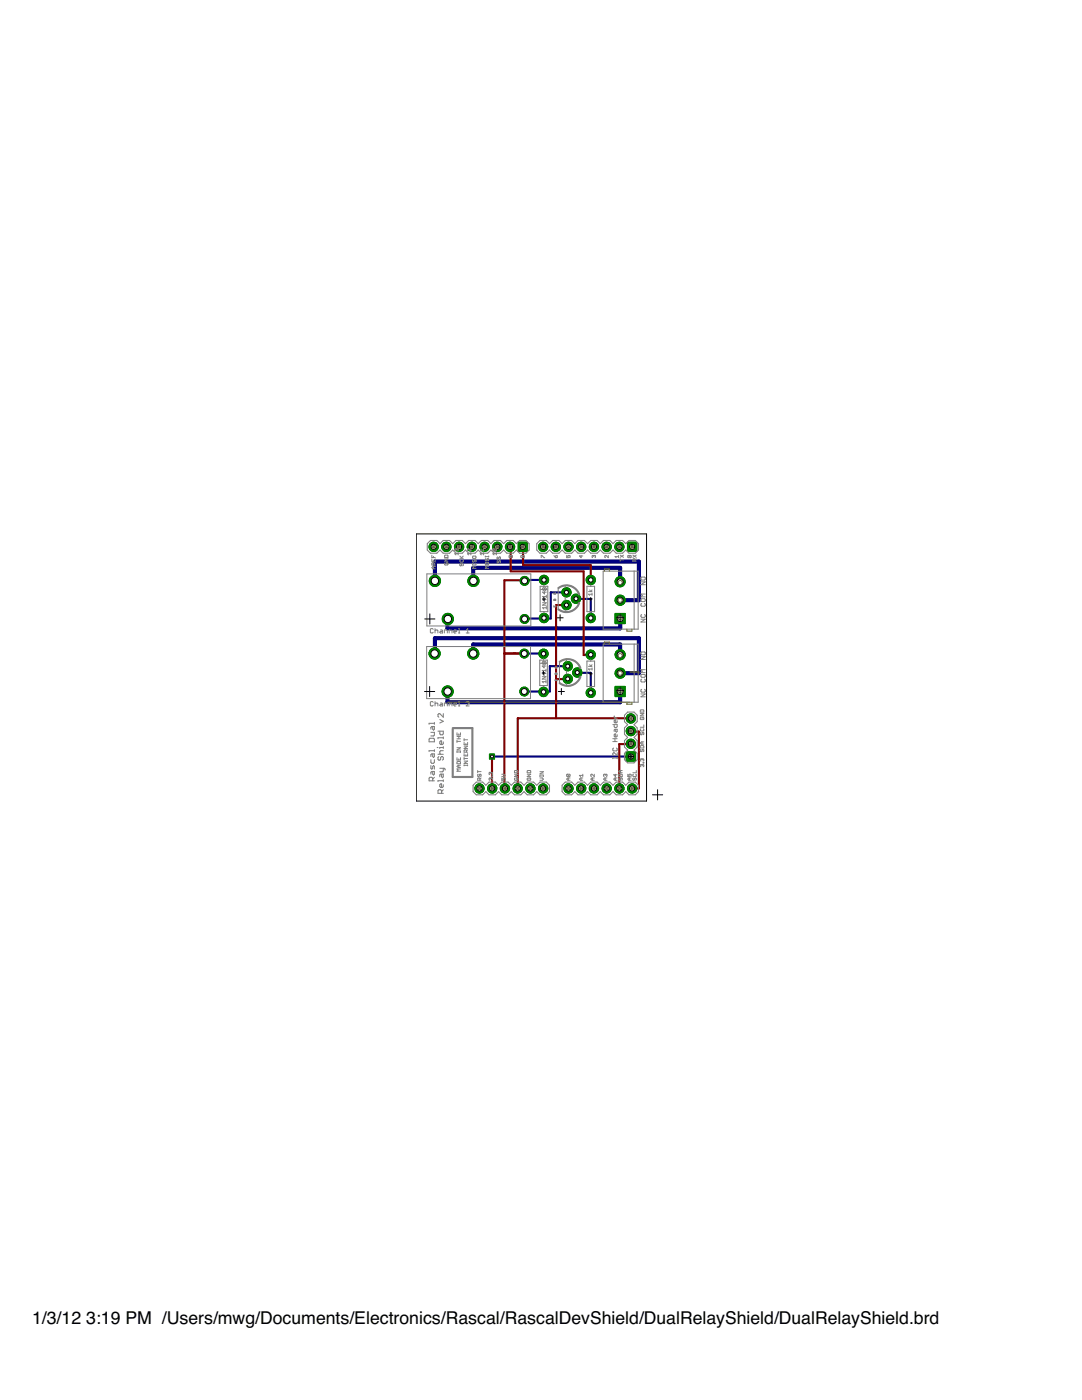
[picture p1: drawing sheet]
<svg xmlns="http://www.w3.org/2000/svg" width="216mm" height="279mm" viewBox="0 0 216 279" stroke-linecap="round" stroke-linejoin="round" font-family="sans-serif">
<defs><g id="words">
<g font-size="3.5">
<text x="6.4" y="264.2">1/3/12</text>
<text x="17.2" y="264.2">3:19 PM /Users/mwg/Documents/Electronics/Rascal/RascalDevShield/DualRelayShield/DualRelayShield.brd</text>
</g>
</g></defs>
<g fill="#000080" stroke="#000080" stroke-width=".42">
<path d="M98.2 151h27.7z"/>
<path d="M117.9 119.5v3.8z"/>
<path d="M114.9 119.5h3z"/>
<path d="M109.9 118.2h3.1z"/>
<path d="M109.9 118.2v5.2z"/>
<path d="M108.5 123.4h1.4z"/>
<path d="M108.5 123.3v.1z"/>
<path d="M104.7 123.4h3.8z"/>
<path d="M104.6 130.4h3.9z"/>
<path d="M104.7 115.7h3.8z"/>
<path d="M104.7 115.7v.2z"/>
<path d="M117.9 134.3v4z"/>
<path d="M115.2 134.3h2.7z"/>
<path d="M104.6 138h3.9z"/>
<path d="M109.7 132.9h3.6z"/>
<path d="M109.7 132.9v5.1z"/>
<path d="M108.5 138h1.2z"/>
</g>
<g fill="#000080" stroke="#000080" stroke-width=".83">
<path d="M89.3 123.5v1.9z"/>
<path d="M89.3 125.4h34.5z"/>
<path d="M123.8 123.4v2z"/>
<path d="M86.8 112.1v3.8z"/>
<path d="M86.8 112.1h40.7z"/>
<path d="M123.7 119.8h3.8z"/>
<path d="M127.5 112.1v7.7z"/>
<path d="M94.4 113.3v2.6z"/>
<path d="M94.4 113.3h29.3z"/>
<path d="M123.7 113.3v2.8z"/>
<path d="M89.3 138v2.1z"/>
<path d="M89.3 140.1h34.4z"/>
<path d="M123.7 138v2.1z"/>
<path d="M86.8 127.4v3z"/>
<path d="M86.8 127.4h40.7z"/>
<path d="M123.7 134.3h3.8z"/>
<path d="M127.5 127.4v6.9z"/>
<path d="M94.4 128.6v1.8z"/>
<path d="M94.4 128.6h29.3z"/>
<path d="M123.7 128.6v2.1z"/>
</g>
<circle cx="113" cy="120.8" r=".93" fill="#008000" stroke="#008000" stroke-width=".2"/>
<circle cx="113" cy="120.8" r=".4" fill="#fff" stroke="#000" stroke-width=".2"/>
<circle cx="114.9" cy="119.5" r=".93" fill="#008000" stroke="#008000" stroke-width=".2"/>
<circle cx="114.9" cy="119.5" r=".4" fill="#fff" stroke="#000" stroke-width=".2"/>
<circle cx="113" cy="118.2" r=".93" fill="#008000" stroke="#008000" stroke-width=".2"/>
<circle cx="113" cy="118.2" r=".4" fill="#fff" stroke="#000" stroke-width=".2"/>
<circle cx="89.4" cy="123.5" r="1.12" fill="#008000" stroke="#008000" stroke-width=".2"/>
<circle cx="89.4" cy="123.5" r=".74" fill="#fff" stroke="#000" stroke-width=".2"/>
<circle cx="104.7" cy="123.5" r=".89" fill="#008000" stroke="#008000" stroke-width=".2"/>
<circle cx="104.7" cy="123.5" r=".59" fill="#fff" stroke="#000" stroke-width=".2"/>
<circle cx="86.8" cy="115.9" r="1.12" fill="#008000" stroke="#008000" stroke-width=".2"/>
<circle cx="86.8" cy="115.9" r=".74" fill="#fff" stroke="#000" stroke-width=".2"/>
<circle cx="94.5" cy="115.9" r="1.12" fill="#008000" stroke="#008000" stroke-width=".2"/>
<circle cx="94.5" cy="115.9" r=".74" fill="#fff" stroke="#000" stroke-width=".2"/>
<circle cx="104.7" cy="115.9" r=".89" fill="#008000" stroke="#008000" stroke-width=".2"/>
<circle cx="104.7" cy="115.9" r=".59" fill="#fff" stroke="#000" stroke-width=".2"/>
<circle cx="108.5" cy="123.3" r=".93" fill="#008000" stroke="#008000" stroke-width=".2"/>
<circle cx="108.5" cy="123.3" r=".44" fill="#fff" stroke="#000" stroke-width=".2"/>
<circle cx="108.5" cy="115.7" r=".93" fill="#008000" stroke="#008000" stroke-width=".2"/>
<circle cx="108.5" cy="115.7" r=".44" fill="#fff" stroke="#000" stroke-width=".2"/>
<circle cx="117.9" cy="115.7" r=".93" fill="#008000" stroke="#008000" stroke-width=".2"/>
<circle cx="117.9" cy="115.7" r=".44" fill="#fff" stroke="#000" stroke-width=".2"/>
<circle cx="117.9" cy="123.3" r=".93" fill="#008000" stroke="#008000" stroke-width=".2"/>
<circle cx="117.9" cy="123.3" r=".44" fill="#fff" stroke="#000" stroke-width=".2"/>
<circle cx="113.3" cy="135.5" r=".93" fill="#008000" stroke="#008000" stroke-width=".2"/>
<circle cx="113.3" cy="135.5" r=".4" fill="#fff" stroke="#000" stroke-width=".2"/>
<circle cx="115.2" cy="134.2" r=".93" fill="#008000" stroke="#008000" stroke-width=".2"/>
<circle cx="115.2" cy="134.2" r=".4" fill="#fff" stroke="#000" stroke-width=".2"/>
<circle cx="113.3" cy="132.9" r=".93" fill="#008000" stroke="#008000" stroke-width=".2"/>
<circle cx="113.3" cy="132.9" r=".4" fill="#fff" stroke="#000" stroke-width=".2"/>
<circle cx="89.3" cy="138" r="1.12" fill="#008000" stroke="#008000" stroke-width=".2"/>
<circle cx="89.3" cy="138" r=".74" fill="#fff" stroke="#000" stroke-width=".2"/>
<circle cx="104.6" cy="138" r=".89" fill="#008000" stroke="#008000" stroke-width=".2"/>
<circle cx="104.6" cy="138" r=".59" fill="#fff" stroke="#000" stroke-width=".2"/>
<circle cx="86.7" cy="130.4" r="1.12" fill="#008000" stroke="#008000" stroke-width=".2"/>
<circle cx="86.7" cy="130.4" r=".74" fill="#fff" stroke="#000" stroke-width=".2"/>
<circle cx="94.4" cy="130.4" r="1.12" fill="#008000" stroke="#008000" stroke-width=".2"/>
<circle cx="94.4" cy="130.4" r=".74" fill="#fff" stroke="#000" stroke-width=".2"/>
<circle cx="104.6" cy="130.4" r=".89" fill="#008000" stroke="#008000" stroke-width=".2"/>
<circle cx="104.6" cy="130.4" r=".59" fill="#fff" stroke="#000" stroke-width=".2"/>
<circle cx="108.5" cy="138.1" r=".93" fill="#008000" stroke="#008000" stroke-width=".2"/>
<circle cx="108.5" cy="138.1" r=".44" fill="#fff" stroke="#000" stroke-width=".2"/>
<circle cx="108.5" cy="130.5" r=".93" fill="#008000" stroke="#008000" stroke-width=".2"/>
<circle cx="108.5" cy="130.5" r=".44" fill="#fff" stroke="#000" stroke-width=".2"/>
<circle cx="117.9" cy="130.7" r=".93" fill="#008000" stroke="#008000" stroke-width=".2"/>
<circle cx="117.9" cy="130.7" r=".44" fill="#fff" stroke="#000" stroke-width=".2"/>
<circle cx="117.9" cy="138.3" r=".93" fill="#008000" stroke="#008000" stroke-width=".2"/>
<circle cx="117.9" cy="138.3" r=".44" fill="#fff" stroke="#000" stroke-width=".2"/>
<path d="M124.9 150.1h1.9v1.8h-1.9z" fill="#008000" stroke="#008000" stroke-width=".2"/>
<circle cx="125.9" cy="151" r=".51" fill="#fff" stroke="#000" stroke-width=".2"/>
<circle cx="125.9" cy="148.4" r=".93" fill="#008000" stroke="#008000" stroke-width=".2"/>
<circle cx="125.9" cy="148.4" r=".51" fill="#fff" stroke="#000" stroke-width=".2"/>
<circle cx="125.9" cy="145.9" r=".93" fill="#008000" stroke="#008000" stroke-width=".2"/>
<circle cx="125.9" cy="145.9" r=".51" fill="#fff" stroke="#000" stroke-width=".2"/>
<circle cx="125.9" cy="143.4" r=".93" fill="#008000" stroke="#008000" stroke-width=".2"/>
<circle cx="125.9" cy="143.4" r=".51" fill="#fff" stroke="#000" stroke-width=".2"/>
<path d="M125.2 108.2h1.9v1.9h-1.9z" fill="#008000" stroke="#008000" stroke-width=".2"/>
<circle cx="126.1" cy="109.1" r=".51" fill="#fff" stroke="#000" stroke-width=".2"/>
<circle cx="123.6" cy="109.1" r=".93" fill="#008000" stroke="#008000" stroke-width=".2"/>
<circle cx="123.6" cy="109.1" r=".51" fill="#fff" stroke="#000" stroke-width=".2"/>
<circle cx="121.1" cy="109.1" r=".93" fill="#008000" stroke="#008000" stroke-width=".2"/>
<circle cx="121.1" cy="109.1" r=".51" fill="#fff" stroke="#000" stroke-width=".2"/>
<circle cx="118.5" cy="109.1" r=".93" fill="#008000" stroke="#008000" stroke-width=".2"/>
<circle cx="118.5" cy="109.1" r=".51" fill="#fff" stroke="#000" stroke-width=".2"/>
<circle cx="116" cy="109.1" r=".93" fill="#008000" stroke="#008000" stroke-width=".2"/>
<circle cx="116" cy="109.1" r=".51" fill="#fff" stroke="#000" stroke-width=".2"/>
<circle cx="113.4" cy="109.1" r=".93" fill="#008000" stroke="#008000" stroke-width=".2"/>
<circle cx="113.4" cy="109.1" r=".51" fill="#fff" stroke="#000" stroke-width=".2"/>
<circle cx="110.9" cy="109.1" r=".93" fill="#008000" stroke="#008000" stroke-width=".2"/>
<circle cx="110.9" cy="109.1" r=".51" fill="#fff" stroke="#000" stroke-width=".2"/>
<circle cx="108.4" cy="109.1" r=".93" fill="#008000" stroke="#008000" stroke-width=".2"/>
<circle cx="108.4" cy="109.1" r=".51" fill="#fff" stroke="#000" stroke-width=".2"/>
<path d="M103.4 108.2h1.8v1.9h-1.8z" fill="#008000" stroke="#008000" stroke-width=".2"/>
<circle cx="104.3" cy="109.1" r=".51" fill="#fff" stroke="#000" stroke-width=".2"/>
<circle cx="101.8" cy="109.1" r=".93" fill="#008000" stroke="#008000" stroke-width=".2"/>
<circle cx="101.8" cy="109.1" r=".51" fill="#fff" stroke="#000" stroke-width=".2"/>
<circle cx="99.2" cy="109.1" r=".93" fill="#008000" stroke="#008000" stroke-width=".2"/>
<circle cx="99.2" cy="109.1" r=".51" fill="#fff" stroke="#000" stroke-width=".2"/>
<circle cx="96.7" cy="109.1" r=".93" fill="#008000" stroke="#008000" stroke-width=".2"/>
<circle cx="96.7" cy="109.1" r=".51" fill="#fff" stroke="#000" stroke-width=".2"/>
<circle cx="94.1" cy="109.1" r=".93" fill="#008000" stroke="#008000" stroke-width=".2"/>
<circle cx="94.1" cy="109.1" r=".51" fill="#fff" stroke="#000" stroke-width=".2"/>
<circle cx="91.6" cy="109.1" r=".93" fill="#008000" stroke="#008000" stroke-width=".2"/>
<circle cx="91.6" cy="109.1" r=".51" fill="#fff" stroke="#000" stroke-width=".2"/>
<circle cx="89.1" cy="109.1" r=".93" fill="#008000" stroke="#008000" stroke-width=".2"/>
<circle cx="89.1" cy="109.1" r=".51" fill="#fff" stroke="#000" stroke-width=".2"/>
<circle cx="86.5" cy="109.1" r=".93" fill="#008000" stroke="#008000" stroke-width=".2"/>
<circle cx="86.5" cy="109.1" r=".51" fill="#fff" stroke="#000" stroke-width=".2"/>
<circle cx="95.7" cy="157.4" r=".93" fill="#008000" stroke="#008000" stroke-width=".2"/>
<circle cx="95.7" cy="157.4" r=".51" fill="#fff" stroke="#000" stroke-width=".2"/>
<circle cx="98.2" cy="157.4" r=".93" fill="#008000" stroke="#008000" stroke-width=".2"/>
<circle cx="98.2" cy="157.4" r=".51" fill="#fff" stroke="#000" stroke-width=".2"/>
<circle cx="100.8" cy="157.4" r=".93" fill="#008000" stroke="#008000" stroke-width=".2"/>
<circle cx="100.8" cy="157.4" r=".51" fill="#fff" stroke="#000" stroke-width=".2"/>
<circle cx="103.3" cy="157.4" r=".93" fill="#008000" stroke="#008000" stroke-width=".2"/>
<circle cx="103.3" cy="157.4" r=".51" fill="#fff" stroke="#000" stroke-width=".2"/>
<circle cx="105.8" cy="157.4" r=".93" fill="#008000" stroke="#008000" stroke-width=".2"/>
<circle cx="105.8" cy="157.4" r=".51" fill="#fff" stroke="#000" stroke-width=".2"/>
<circle cx="108.4" cy="157.4" r=".93" fill="#008000" stroke="#008000" stroke-width=".2"/>
<circle cx="108.4" cy="157.4" r=".51" fill="#fff" stroke="#000" stroke-width=".2"/>
<circle cx="113.4" cy="157.4" r=".93" fill="#008000" stroke="#008000" stroke-width=".2"/>
<circle cx="113.4" cy="157.4" r=".51" fill="#fff" stroke="#000" stroke-width=".2"/>
<circle cx="116" cy="157.4" r=".93" fill="#008000" stroke="#008000" stroke-width=".2"/>
<circle cx="116" cy="157.4" r=".51" fill="#fff" stroke="#000" stroke-width=".2"/>
<circle cx="118.5" cy="157.4" r=".93" fill="#008000" stroke="#008000" stroke-width=".2"/>
<circle cx="118.5" cy="157.4" r=".51" fill="#fff" stroke="#000" stroke-width=".2"/>
<circle cx="121.1" cy="157.4" r=".93" fill="#008000" stroke="#008000" stroke-width=".2"/>
<circle cx="121.1" cy="157.4" r=".51" fill="#fff" stroke="#000" stroke-width=".2"/>
<circle cx="123.6" cy="157.4" r=".93" fill="#008000" stroke="#008000" stroke-width=".2"/>
<circle cx="123.6" cy="157.4" r=".51" fill="#fff" stroke="#000" stroke-width=".2"/>
<circle cx="126.1" cy="157.4" r=".93" fill="#008000" stroke="#008000" stroke-width=".2"/>
<circle cx="126.1" cy="157.4" r=".51" fill="#fff" stroke="#000" stroke-width=".2"/>
<path d="M122.7 137h2.1v2h-2.1z" fill="#008000" stroke="#008000" stroke-width=".2"/>
<circle cx="123.7" cy="138" r=".59" fill="#fff" stroke="#000" stroke-width=".2"/>
<circle cx="123.7" cy="134.3" r="1.02" fill="#008000" stroke="#008000" stroke-width=".2"/>
<circle cx="123.7" cy="134.3" r=".59" fill="#fff" stroke="#000" stroke-width=".2"/>
<circle cx="123.7" cy="130.7" r="1.02" fill="#008000" stroke="#008000" stroke-width=".2"/>
<circle cx="123.7" cy="130.7" r=".59" fill="#fff" stroke="#000" stroke-width=".2"/>
<path d="M122.7 122.4h2.1v2.1h-2.1z" fill="#008000" stroke="#008000" stroke-width=".2"/>
<circle cx="123.7" cy="123.4" r=".59" fill="#fff" stroke="#000" stroke-width=".2"/>
<circle cx="123.7" cy="119.8" r="1.02" fill="#008000" stroke="#008000" stroke-width=".2"/>
<circle cx="123.7" cy="119.8" r=".59" fill="#fff" stroke="#000" stroke-width=".2"/>
<circle cx="123.7" cy="116.1" r="1.02" fill="#008000" stroke="#008000" stroke-width=".2"/>
<circle cx="123.7" cy="116.1" r=".59" fill="#fff" stroke="#000" stroke-width=".2"/>
<path d="M97.7 150.5h1v1h-1z" fill="#008000" stroke="#008000" stroke-width=".2"/>
<circle cx="98.2" cy="151" r=".3" fill="#fff" stroke="#000" stroke-width=".2"/>
<g fill="#800000" stroke="#800000" stroke-width=".42">
<path d="M111 120.8h2z"/>
<path d="M111 120.8v14.7z"/>
<path d="M111 135.5h2.3z"/>
<path d="M103.3 143.3v14.1z"/>
<path d="M103.3 143.3h7.7z"/>
<path d="M111 135.5v7.8z"/>
<path d="M111 143.3h14.9z"/>
<path d="M98.2 151v6.4z"/>
<path d="M100.6 157.4h.2z"/>
<path d="M100.6 130.4v27z"/>
<path d="M100.6 130.4h2.1z"/>
<path d="M102.7 130.4h1.9z"/>
<path d="M100.6 130.4h4z"/>
<path d="M100.6 115.8v14.6z"/>
<path d="M100.6 115.8h3.9z"/>
<path d="M104.5 115.8l.2 .1z"/>
<path d="M104.4 109.1v3.7z"/>
<path d="M104.4 112.8h13.5z"/>
<path d="M117.9 112.8v2.9z"/>
<path d="M123.6 148.5v8.9z"/>
<path d="M123.6 148.5h2.3z"/>
<path d="M126.1 157.4h1.4z"/>
<path d="M127.5 146v11.4z"/>
<path d="M125.9 146h1.6z"/>
<path d="M125.9 145.9v.1z"/>
<path d="M101.8 109.1h.1z"/>
<path d="M101.9 109.1v4.9z"/>
<path d="M101.9 114h14.6z"/>
<path d="M116.5 114v16.7z"/>
<path d="M116.5 130.7h1.4z"/>
</g>
<circle cx="113" cy="120.8" r=".93" fill="#008000" stroke="#008000" stroke-width=".2"/>
<circle cx="113" cy="120.8" r=".4" fill="#fff" stroke="#000" stroke-width=".2"/>
<circle cx="114.9" cy="119.5" r=".93" fill="#008000" stroke="#008000" stroke-width=".2"/>
<circle cx="114.9" cy="119.5" r=".4" fill="#fff" stroke="#000" stroke-width=".2"/>
<circle cx="113" cy="118.2" r=".93" fill="#008000" stroke="#008000" stroke-width=".2"/>
<circle cx="113" cy="118.2" r=".4" fill="#fff" stroke="#000" stroke-width=".2"/>
<circle cx="89.4" cy="123.5" r="1.12" fill="#008000" stroke="#008000" stroke-width=".2"/>
<circle cx="89.4" cy="123.5" r=".74" fill="#fff" stroke="#000" stroke-width=".2"/>
<circle cx="104.7" cy="123.5" r=".89" fill="#008000" stroke="#008000" stroke-width=".2"/>
<circle cx="104.7" cy="123.5" r=".59" fill="#fff" stroke="#000" stroke-width=".2"/>
<circle cx="86.8" cy="115.9" r="1.12" fill="#008000" stroke="#008000" stroke-width=".2"/>
<circle cx="86.8" cy="115.9" r=".74" fill="#fff" stroke="#000" stroke-width=".2"/>
<circle cx="94.5" cy="115.9" r="1.12" fill="#008000" stroke="#008000" stroke-width=".2"/>
<circle cx="94.5" cy="115.9" r=".74" fill="#fff" stroke="#000" stroke-width=".2"/>
<circle cx="104.7" cy="115.9" r=".89" fill="#008000" stroke="#008000" stroke-width=".2"/>
<circle cx="104.7" cy="115.9" r=".59" fill="#fff" stroke="#000" stroke-width=".2"/>
<circle cx="108.5" cy="123.3" r=".93" fill="#008000" stroke="#008000" stroke-width=".2"/>
<circle cx="108.5" cy="123.3" r=".44" fill="#fff" stroke="#000" stroke-width=".2"/>
<circle cx="108.5" cy="115.7" r=".93" fill="#008000" stroke="#008000" stroke-width=".2"/>
<circle cx="108.5" cy="115.7" r=".44" fill="#fff" stroke="#000" stroke-width=".2"/>
<circle cx="117.9" cy="115.7" r=".93" fill="#008000" stroke="#008000" stroke-width=".2"/>
<circle cx="117.9" cy="115.7" r=".44" fill="#fff" stroke="#000" stroke-width=".2"/>
<circle cx="117.9" cy="123.3" r=".93" fill="#008000" stroke="#008000" stroke-width=".2"/>
<circle cx="117.9" cy="123.3" r=".44" fill="#fff" stroke="#000" stroke-width=".2"/>
<circle cx="113.3" cy="135.5" r=".93" fill="#008000" stroke="#008000" stroke-width=".2"/>
<circle cx="113.3" cy="135.5" r=".4" fill="#fff" stroke="#000" stroke-width=".2"/>
<circle cx="115.2" cy="134.2" r=".93" fill="#008000" stroke="#008000" stroke-width=".2"/>
<circle cx="115.2" cy="134.2" r=".4" fill="#fff" stroke="#000" stroke-width=".2"/>
<circle cx="113.3" cy="132.9" r=".93" fill="#008000" stroke="#008000" stroke-width=".2"/>
<circle cx="113.3" cy="132.9" r=".4" fill="#fff" stroke="#000" stroke-width=".2"/>
<circle cx="89.3" cy="138" r="1.12" fill="#008000" stroke="#008000" stroke-width=".2"/>
<circle cx="89.3" cy="138" r=".74" fill="#fff" stroke="#000" stroke-width=".2"/>
<circle cx="104.6" cy="138" r=".89" fill="#008000" stroke="#008000" stroke-width=".2"/>
<circle cx="104.6" cy="138" r=".59" fill="#fff" stroke="#000" stroke-width=".2"/>
<circle cx="86.7" cy="130.4" r="1.12" fill="#008000" stroke="#008000" stroke-width=".2"/>
<circle cx="86.7" cy="130.4" r=".74" fill="#fff" stroke="#000" stroke-width=".2"/>
<circle cx="94.4" cy="130.4" r="1.12" fill="#008000" stroke="#008000" stroke-width=".2"/>
<circle cx="94.4" cy="130.4" r=".74" fill="#fff" stroke="#000" stroke-width=".2"/>
<circle cx="104.6" cy="130.4" r=".89" fill="#008000" stroke="#008000" stroke-width=".2"/>
<circle cx="104.6" cy="130.4" r=".59" fill="#fff" stroke="#000" stroke-width=".2"/>
<circle cx="108.5" cy="138.1" r=".93" fill="#008000" stroke="#008000" stroke-width=".2"/>
<circle cx="108.5" cy="138.1" r=".44" fill="#fff" stroke="#000" stroke-width=".2"/>
<circle cx="108.5" cy="130.5" r=".93" fill="#008000" stroke="#008000" stroke-width=".2"/>
<circle cx="108.5" cy="130.5" r=".44" fill="#fff" stroke="#000" stroke-width=".2"/>
<circle cx="117.9" cy="130.7" r=".93" fill="#008000" stroke="#008000" stroke-width=".2"/>
<circle cx="117.9" cy="130.7" r=".44" fill="#fff" stroke="#000" stroke-width=".2"/>
<circle cx="117.9" cy="138.3" r=".93" fill="#008000" stroke="#008000" stroke-width=".2"/>
<circle cx="117.9" cy="138.3" r=".44" fill="#fff" stroke="#000" stroke-width=".2"/>
<path d="M124.9 150.1h1.9v1.8h-1.9z" fill="#008000" stroke="#008000" stroke-width=".2"/>
<circle cx="125.9" cy="151" r=".51" fill="#fff" stroke="#000" stroke-width=".2"/>
<circle cx="125.9" cy="148.4" r=".93" fill="#008000" stroke="#008000" stroke-width=".2"/>
<circle cx="125.9" cy="148.4" r=".51" fill="#fff" stroke="#000" stroke-width=".2"/>
<circle cx="125.9" cy="145.9" r=".93" fill="#008000" stroke="#008000" stroke-width=".2"/>
<circle cx="125.9" cy="145.9" r=".51" fill="#fff" stroke="#000" stroke-width=".2"/>
<circle cx="125.9" cy="143.4" r=".93" fill="#008000" stroke="#008000" stroke-width=".2"/>
<circle cx="125.9" cy="143.4" r=".51" fill="#fff" stroke="#000" stroke-width=".2"/>
<path d="M125.2 108.2h1.9v1.9h-1.9z" fill="#008000" stroke="#008000" stroke-width=".2"/>
<circle cx="126.1" cy="109.1" r=".51" fill="#fff" stroke="#000" stroke-width=".2"/>
<circle cx="123.6" cy="109.1" r=".93" fill="#008000" stroke="#008000" stroke-width=".2"/>
<circle cx="123.6" cy="109.1" r=".51" fill="#fff" stroke="#000" stroke-width=".2"/>
<circle cx="121.1" cy="109.1" r=".93" fill="#008000" stroke="#008000" stroke-width=".2"/>
<circle cx="121.1" cy="109.1" r=".51" fill="#fff" stroke="#000" stroke-width=".2"/>
<circle cx="118.5" cy="109.1" r=".93" fill="#008000" stroke="#008000" stroke-width=".2"/>
<circle cx="118.5" cy="109.1" r=".51" fill="#fff" stroke="#000" stroke-width=".2"/>
<circle cx="116" cy="109.1" r=".93" fill="#008000" stroke="#008000" stroke-width=".2"/>
<circle cx="116" cy="109.1" r=".51" fill="#fff" stroke="#000" stroke-width=".2"/>
<circle cx="113.4" cy="109.1" r=".93" fill="#008000" stroke="#008000" stroke-width=".2"/>
<circle cx="113.4" cy="109.1" r=".51" fill="#fff" stroke="#000" stroke-width=".2"/>
<circle cx="110.9" cy="109.1" r=".93" fill="#008000" stroke="#008000" stroke-width=".2"/>
<circle cx="110.9" cy="109.1" r=".51" fill="#fff" stroke="#000" stroke-width=".2"/>
<circle cx="108.4" cy="109.1" r=".93" fill="#008000" stroke="#008000" stroke-width=".2"/>
<circle cx="108.4" cy="109.1" r=".51" fill="#fff" stroke="#000" stroke-width=".2"/>
<path d="M103.4 108.2h1.8v1.9h-1.8z" fill="#008000" stroke="#008000" stroke-width=".2"/>
<circle cx="104.3" cy="109.1" r=".51" fill="#fff" stroke="#000" stroke-width=".2"/>
<circle cx="101.8" cy="109.1" r=".93" fill="#008000" stroke="#008000" stroke-width=".2"/>
<circle cx="101.8" cy="109.1" r=".51" fill="#fff" stroke="#000" stroke-width=".2"/>
<circle cx="99.2" cy="109.1" r=".93" fill="#008000" stroke="#008000" stroke-width=".2"/>
<circle cx="99.2" cy="109.1" r=".51" fill="#fff" stroke="#000" stroke-width=".2"/>
<circle cx="96.7" cy="109.1" r=".93" fill="#008000" stroke="#008000" stroke-width=".2"/>
<circle cx="96.7" cy="109.1" r=".51" fill="#fff" stroke="#000" stroke-width=".2"/>
<circle cx="94.1" cy="109.1" r=".93" fill="#008000" stroke="#008000" stroke-width=".2"/>
<circle cx="94.1" cy="109.1" r=".51" fill="#fff" stroke="#000" stroke-width=".2"/>
<circle cx="91.6" cy="109.1" r=".93" fill="#008000" stroke="#008000" stroke-width=".2"/>
<circle cx="91.6" cy="109.1" r=".51" fill="#fff" stroke="#000" stroke-width=".2"/>
<circle cx="89.1" cy="109.1" r=".93" fill="#008000" stroke="#008000" stroke-width=".2"/>
<circle cx="89.1" cy="109.1" r=".51" fill="#fff" stroke="#000" stroke-width=".2"/>
<circle cx="86.5" cy="109.1" r=".93" fill="#008000" stroke="#008000" stroke-width=".2"/>
<circle cx="86.5" cy="109.1" r=".51" fill="#fff" stroke="#000" stroke-width=".2"/>
<circle cx="95.7" cy="157.4" r=".93" fill="#008000" stroke="#008000" stroke-width=".2"/>
<circle cx="95.7" cy="157.4" r=".51" fill="#fff" stroke="#000" stroke-width=".2"/>
<circle cx="98.2" cy="157.4" r=".93" fill="#008000" stroke="#008000" stroke-width=".2"/>
<circle cx="98.2" cy="157.4" r=".51" fill="#fff" stroke="#000" stroke-width=".2"/>
<circle cx="100.8" cy="157.4" r=".93" fill="#008000" stroke="#008000" stroke-width=".2"/>
<circle cx="100.8" cy="157.4" r=".51" fill="#fff" stroke="#000" stroke-width=".2"/>
<circle cx="103.3" cy="157.4" r=".93" fill="#008000" stroke="#008000" stroke-width=".2"/>
<circle cx="103.3" cy="157.4" r=".51" fill="#fff" stroke="#000" stroke-width=".2"/>
<circle cx="105.8" cy="157.4" r=".93" fill="#008000" stroke="#008000" stroke-width=".2"/>
<circle cx="105.8" cy="157.4" r=".51" fill="#fff" stroke="#000" stroke-width=".2"/>
<circle cx="108.4" cy="157.4" r=".93" fill="#008000" stroke="#008000" stroke-width=".2"/>
<circle cx="108.4" cy="157.4" r=".51" fill="#fff" stroke="#000" stroke-width=".2"/>
<circle cx="113.4" cy="157.4" r=".93" fill="#008000" stroke="#008000" stroke-width=".2"/>
<circle cx="113.4" cy="157.4" r=".51" fill="#fff" stroke="#000" stroke-width=".2"/>
<circle cx="116" cy="157.4" r=".93" fill="#008000" stroke="#008000" stroke-width=".2"/>
<circle cx="116" cy="157.4" r=".51" fill="#fff" stroke="#000" stroke-width=".2"/>
<circle cx="118.5" cy="157.4" r=".93" fill="#008000" stroke="#008000" stroke-width=".2"/>
<circle cx="118.5" cy="157.4" r=".51" fill="#fff" stroke="#000" stroke-width=".2"/>
<circle cx="121.1" cy="157.4" r=".93" fill="#008000" stroke="#008000" stroke-width=".2"/>
<circle cx="121.1" cy="157.4" r=".51" fill="#fff" stroke="#000" stroke-width=".2"/>
<circle cx="123.6" cy="157.4" r=".93" fill="#008000" stroke="#008000" stroke-width=".2"/>
<circle cx="123.6" cy="157.4" r=".51" fill="#fff" stroke="#000" stroke-width=".2"/>
<circle cx="126.1" cy="157.4" r=".93" fill="#008000" stroke="#008000" stroke-width=".2"/>
<circle cx="126.1" cy="157.4" r=".51" fill="#fff" stroke="#000" stroke-width=".2"/>
<path d="M122.7 137h2.1v2h-2.1z" fill="#008000" stroke="#008000" stroke-width=".2"/>
<circle cx="123.7" cy="138" r=".59" fill="#fff" stroke="#000" stroke-width=".2"/>
<circle cx="123.7" cy="134.3" r="1.02" fill="#008000" stroke="#008000" stroke-width=".2"/>
<circle cx="123.7" cy="134.3" r=".59" fill="#fff" stroke="#000" stroke-width=".2"/>
<circle cx="123.7" cy="130.7" r="1.02" fill="#008000" stroke="#008000" stroke-width=".2"/>
<circle cx="123.7" cy="130.7" r=".59" fill="#fff" stroke="#000" stroke-width=".2"/>
<path d="M122.7 122.4h2.1v2.1h-2.1z" fill="#008000" stroke="#008000" stroke-width=".2"/>
<circle cx="123.7" cy="123.4" r=".59" fill="#fff" stroke="#000" stroke-width=".2"/>
<circle cx="123.7" cy="119.8" r="1.02" fill="#008000" stroke="#008000" stroke-width=".2"/>
<circle cx="123.7" cy="119.8" r=".59" fill="#fff" stroke="#000" stroke-width=".2"/>
<circle cx="123.7" cy="116.1" r="1.02" fill="#008000" stroke="#008000" stroke-width=".2"/>
<circle cx="123.7" cy="116.1" r=".59" fill="#fff" stroke="#000" stroke-width=".2"/>
<path d="M97.7 150.5h1v1h-1z" fill="#008000" stroke="#008000" stroke-width=".2"/>
<circle cx="98.2" cy="151" r=".3" fill="#fff" stroke="#000" stroke-width=".2"/>
<g fill="#7f7f7f" stroke="#7f7f7f" stroke-width=".2">
<path d="M88.8 112.3l-.1 .1z"/>
<path d="M88.7 112.4v.2z"/>
<path d="M88.7 112.6l.1 .2z"/>
<path d="M88.8 112.8h.5z"/>
<path d="M89.4 112.6l-.1 .2z"/>
<path d="M89.4 112.4v.2z"/>
<path d="M89.3 112.3l.1 .1z"/>
<path d="M89 112.3h.3z"/>
<path d="M89 112.3v.2z"/>
<path d="M88.7 112h.7z"/>
<path d="M88.7 112l.7-.5z"/>
<path d="M88.7 111.5h.7z"/>
<path d="M88.7 111.3h.7z"/>
<path d="M89.4 110.9v.4z"/>
<path d="M89.3 110.8l.1 .1z"/>
<path d="M88.8 110.8h.5z"/>
<path d="M88.8 110.8l-.1 .1z"/>
<path d="M88.7 110.9v.4z"/>
<path d="M90.7 110.5l.3 .2z"/>
<path d="M90.7 110.5h.7z"/>
<path d="M91.4 110.3v.4z"/>
<path d="M90.7 109.9l.1 .1z"/>
<path d="M90.7 109.6v.3z"/>
<path d="M90.7 109.6l.1-.1z"/>
<path d="M90.8 109.5h.2z"/>
<path d="M91 109.5l.1 .1z"/>
<path d="M91.1 109.6v.2z"/>
<path d="M91.1 109.6l.1-.1z"/>
<path d="M91.2 109.5h.1z"/>
<path d="M91.3 109.5l.1 .1z"/>
<path d="M91.4 109.6v.3z"/>
<path d="M91.4 109.9l-.1 .1z"/>
<path d="M121.4 110.8v.5z"/>
<path d="M120.9 110.8l.5 .5z"/>
<path d="M120.8 110.8h.1z"/>
<path d="M120.8 110.8l-.1 .2z"/>
<path d="M120.7 111v.2z"/>
<path d="M120.7 111.2l.1 .1z"/>
<path d="M123.6 155.3l-.1 .1z"/>
<path d="M123.5 155.4v.2z"/>
<path d="M123.5 155.6l.1 .1z"/>
<path d="M123.6 155.7h.1z"/>
<path d="M123.7 155.7l.1-.1z"/>
<path d="M123.8 155.4v.2z"/>
<path d="M123.9 155.3l-.1 .1z"/>
<path d="M123.9 155.3h.2z"/>
<path d="M124.1 155.3l.1 .1z"/>
<path d="M124.2 155.4v.2z"/>
<path d="M124.2 155.6l-.1 .1z"/>
<path d="M123.5 155h.7z"/>
<path d="M124.2 154.6v.4z"/>
<path d="M124.1 154.5l.1 .1z"/>
<path d="M123.6 154.5h.5z"/>
<path d="M123.6 154.5l-.1 .1z"/>
<path d="M123.5 154.6v.4z"/>
<path d="M123.7 154.2h.5z"/>
<path d="M123.5 154l.2 .2z"/>
<path d="M123.7 153.8l-.2 .2z"/>
<path d="M123.7 153.8h.5z"/>
<path d="M123.8 153.8v.4z"/>
<path d="M126.4 155.3l-.1 .1z"/>
<path d="M126.3 155.4v.2z"/>
<path d="M126.3 155.6l.1 .1z"/>
<path d="M126.4 155.7h.1z"/>
<path d="M126.5 155.7l.1-.1z"/>
<path d="M126.6 155.4v.2z"/>
<path d="M126.7 155.3l-.1 .1z"/>
<path d="M126.7 155.3h.2z"/>
<path d="M126.9 155.3l.1 .1z"/>
<path d="M127 155.4v.2z"/>
<path d="M127 155.6l-.1 .1z"/>
<path d="M126.4 154.5l-.1 .1z"/>
<path d="M126.3 154.6v.3z"/>
<path d="M126.3 154.9l.1 .1z"/>
<path d="M126.4 155h.5z"/>
<path d="M127 154.9l-.1 .1z"/>
<path d="M127 154.6v.3z"/>
<path d="M126.9 154.5l.1 .1z"/>
<path d="M126.3 154.2h.7z"/>
<path d="M127 153.8v.4z"/>
<path d="M102.8 155.3l-.1 .1z"/>
<path d="M102.7 155.4v.2z"/>
<path d="M102.7 155.6l.1 .1z"/>
<path d="M102.8 155.7h.4z"/>
<path d="M103.2 155.7l.2-.1z"/>
<path d="M103.4 155.4v.2z"/>
<path d="M103.2 155.3l.2 .1z"/>
<path d="M103 155.3h.2z"/>
<path d="M103 155.3v.2z"/>
<path d="M102.7 155h.7z"/>
<path d="M102.7 155l.7-.5z"/>
<path d="M102.7 154.5h.7z"/>
<path d="M102.7 154.2h.7z"/>
<path d="M103.4 153.9v.3z"/>
<path d="M103.2 153.8l.2 .1z"/>
<path d="M102.8 153.8h.4z"/>
<path d="M102.7 153.9l.1-.1z"/>
<path d="M102.7 153.9v.3z"/>
<path d="M100.1 155.3v.4z"/>
<path d="M100.1 155.7h.4z"/>
<path d="M100.4 155.5l.1 .2z"/>
<path d="M100.4 155.4v.1z"/>
<path d="M100.4 155.4l.1-.1z"/>
<path d="M100.5 155.3h.2z"/>
<path d="M100.7 155.3l.1 .1z"/>
<path d="M100.8 155.4v.2z"/>
<path d="M100.7 155.7l.1-.1z"/>
<path d="M100.1 155h.5z"/>
<path d="M100.6 155l.2-.3z"/>
<path d="M100.6 154.5l.2 .2z"/>
<path d="M100.1 154.5h.5z"/>
<path d="M97.6 155.6l.1 .1z"/>
<path d="M97.6 155.4v.2z"/>
<path d="M97.7 155.3l-.1 .1z"/>
<path d="M97.7 155.3h.1z"/>
<path d="M97.8 155.3l.1 .1z"/>
<path d="M97.9 155.4v.1z"/>
<path d="M98 155.3l-.1 .1z"/>
<path d="M98 155.3h.2z"/>
<path d="M98.2 155.3l.1 .1z"/>
<path d="M98.3 155.4v.2z"/>
<path d="M98.3 155.6l-.1 .1z"/>
<path d="M98.2 155h.1z"/>
<path d="M98.2 154.9v.1z"/>
<path d="M98.2 154.9h.1z"/>
<path d="M98.3 154.9v.1z"/>
<path d="M97.6 154.5l.1 .1z"/>
<path d="M97.6 154.3v.2z"/>
<path d="M97.7 154.1l-.1 .2z"/>
<path d="M97.7 154.1h.1z"/>
<path d="M97.8 154.1l.1 .2z"/>
<path d="M97.9 154.3v.1z"/>
<path d="M98 154.1l-.1 .2z"/>
<path d="M98 154.1h.2z"/>
<path d="M98.2 154.1l.1 .2z"/>
<path d="M98.3 154.3v.2z"/>
<path d="M98.3 154.5l-.1 .1z"/>
<path d="M105.3 155.3l-.1 .1z"/>
<path d="M105.2 155.4v.2z"/>
<path d="M105.2 155.6l.1 .1z"/>
<path d="M105.3 155.7h.5z"/>
<path d="M105.8 155.7l.1-.1z"/>
<path d="M105.9 155.4v.2z"/>
<path d="M105.8 155.3l.1 .1z"/>
<path d="M105.5 155.3h.3z"/>
<path d="M105.5 155.3v.2z"/>
<path d="M105.2 155h.7z"/>
<path d="M105.2 155l.7-.5z"/>
<path d="M105.2 154.5h.7z"/>
<path d="M105.2 154.2h.7z"/>
<path d="M105.9 153.9v.3z"/>
<path d="M105.8 153.8l.1 .1z"/>
<path d="M105.3 153.8h.5z"/>
<path d="M105.2 153.9l.1-.1z"/>
<path d="M105.2 153.9v.3z"/>
<path d="M118.2 111.2l.1 .1z"/>
<path d="M118.2 111v.2z"/>
<path d="M118.2 111l.1-.2z"/>
<path d="M118.3 110.8h.1z"/>
<path d="M118.4 110.8l.1 .2z"/>
<path d="M118.5 111v.1z"/>
<path d="M118.5 111l.1-.2z"/>
<path d="M118.6 110.8h.1z"/>
<path d="M118.7 110.8l.1 .2z"/>
<path d="M118.8 111v.2z"/>
<path d="M118.8 111.2l-.1 .1z"/>
<path d="M115.6 111h.7z"/>
<path d="M115.6 111l.4 .3z"/>
<path d="M116 110.8v.5z"/>
<path d="M110.5 110.8l.1 .3z"/>
<path d="M110.6 111.1l.3 .2z"/>
<path d="M110.9 111.3h.2z"/>
<path d="M111.1 111.3l.1-.1z"/>
<path d="M111.2 111v.2z"/>
<path d="M111.1 110.8l.1 .2z"/>
<path d="M111 110.8h.1z"/>
<path d="M110.9 111l.1-.2z"/>
<path d="M110.9 111v.3z"/>
<path d="M108 110.8v.5z"/>
<path d="M108 110.8h.1z"/>
<path d="M108.1 110.8l.5 .5z"/>
<path d="M108.6 111.3h.1z"/>
<path d="M113.1 110.8v.5z"/>
<path d="M113.1 111.3h.3z"/>
<path d="M113.3 111.1l.1 .2z"/>
<path d="M113.3 111v.1z"/>
<path d="M113.3 111l.1-.2z"/>
<path d="M113.4 110.8h.2z"/>
<path d="M113.6 110.8l.1 .2z"/>
<path d="M113.7 111v.2z"/>
<path d="M113.7 111.2l-.1 .1z"/>
<path d="M123.7 111.8h.7z"/>
<path d="M123.7 111.5v.5z"/>
<path d="M123.7 111.2l.7-.4z"/>
<path d="M123.7 110.8l.7 .4z"/>
<path d="M126.3 112h.7z"/>
<path d="M126.3 111.7v.3z"/>
<path d="M126.4 111.5l-.1 .2z"/>
<path d="M126.4 111.5h.2z"/>
<path d="M126.6 111.5l.1 .2z"/>
<path d="M126.7 111.7v.3z"/>
<path d="M126.7 111.8l.3-.3z"/>
<path d="M126.3 111.2l.7-.4z"/>
<path d="M126.3 110.8l.7 .4z"/>
<path d="M103.9 111.2l.2 .1z"/>
<path d="M103.9 111v.2z"/>
<path d="M103.9 111l.2-.2z"/>
<path d="M104.1 110.8h.1z"/>
<path d="M104.2 110.8l.1 .2z"/>
<path d="M104.3 111l.1-.2z"/>
<path d="M104.4 110.8h.1z"/>
<path d="M104.5 110.8l.1 .2z"/>
<path d="M104.6 111v.2z"/>
<path d="M104.5 111.3l.1-.1z"/>
<path d="M104.4 111.3h.1z"/>
<path d="M104.3 111.2l.1 .1z"/>
<path d="M104.2 111.3l.1-.1z"/>
<path d="M104.1 111.3h.1z"/>
<path d="M104.3 111v.2z"/>
<path d="M102.2 111.3l.1-.1z"/>
<path d="M102.3 111v.2z"/>
<path d="M102.2 110.8l.1 .2z"/>
<path d="M101.7 110.8h.5z"/>
<path d="M101.7 110.8l-.1 .2z"/>
<path d="M101.6 111v.2z"/>
<path d="M101.6 111.2l.1 .1z"/>
<path d="M101.7 111.3h.1z"/>
<path d="M101.8 111.3l.1-.1z"/>
<path d="M101.9 110.8v.4z"/>
<path d="M98.3 110.5l.3 .2z"/>
<path d="M98.3 110.5h.7z"/>
<path d="M99 110.3v.4z"/>
<path d="M98.5 110h.4z"/>
<path d="M98.3 109.9l.2 .1z"/>
<path d="M98.3 109.6v.3z"/>
<path d="M98.3 109.6l.2-.1z"/>
<path d="M98.5 109.5h.4z"/>
<path d="M98.9 109.5l.1 .1z"/>
<path d="M99 109.6v.3z"/>
<path d="M99 109.9l-.1 .1z"/>
<path d="M98.5 109.5l.4 .5z"/>
<path d="M96.8 113.4h.7z"/>
<path d="M97 113.2l-.2 .2z"/>
<path d="M96.8 113l.2 .2z"/>
<path d="M96.8 113h.7z"/>
<path d="M96.8 112.4v.2z"/>
<path d="M96.8 112.6l.1 .1z"/>
<path d="M96.9 112.7h.5z"/>
<path d="M97.5 112.6l-.1 .1z"/>
<path d="M97.5 112.4v.2z"/>
<path d="M97.4 112.2l.1 .2z"/>
<path d="M96.9 112.2h.5z"/>
<path d="M96.9 112.2l-.1 .2z"/>
<path d="M96.9 111.5l-.1 .1z"/>
<path d="M96.8 111.6v.2z"/>
<path d="M96.8 111.8l.1 .1z"/>
<path d="M96.9 111.9h.1z"/>
<path d="M97 111.9l.2-.1z"/>
<path d="M97.2 111.6v.2z"/>
<path d="M97.3 111.5l-.1 .1z"/>
<path d="M97.3 111.5h.1z"/>
<path d="M97.4 111.5l.1 .1z"/>
<path d="M97.5 111.6v.2z"/>
<path d="M97.5 111.8l-.1 .1z"/>
<path d="M97.5 111v.2z"/>
<path d="M96.8 111.1h.7z"/>
<path d="M96.8 111v.2z"/>
<path d="M93.3 110.5l.2 .2z"/>
<path d="M93.3 110.5h.7z"/>
<path d="M94 110.3v.4z"/>
<path d="M94 109.5v.5z"/>
<path d="M93.5 109.5l.5 .5z"/>
<path d="M93.4 109.5h.1z"/>
<path d="M93.4 109.5l-.1 .1z"/>
<path d="M93.3 109.6v.3z"/>
<path d="M93.3 109.9l.1 .1z"/>
<path d="M99.3 111.9l-.1 .1z"/>
<path d="M99.2 112v.2z"/>
<path d="M99.2 112.2l.1 .2z"/>
<path d="M99.3 112.4h.1z"/>
<path d="M99.5 112.2l-.1 .2z"/>
<path d="M99.5 112v.2z"/>
<path d="M99.5 112l.2-.1z"/>
<path d="M99.7 111.9h.1z"/>
<path d="M99.8 111.9l.1 .1z"/>
<path d="M99.9 112v.2z"/>
<path d="M99.9 112.2l-.1 .2z"/>
<path d="M99.2 111.3l.1-.2z"/>
<path d="M99.2 111.3v.2z"/>
<path d="M99.2 111.5l.1 .1z"/>
<path d="M99.3 111.6h.1z"/>
<path d="M99.4 111.6l.1-.1z"/>
<path d="M99.5 111.3v.2z"/>
<path d="M99.5 111.3l.2-.2z"/>
<path d="M99.7 111.1h.1z"/>
<path d="M99.8 111.1l.1 .2z"/>
<path d="M99.9 111.3v.2z"/>
<path d="M99.9 111.5l-.1 .1z"/>
<path d="M95.8 110.5l.2 .2z"/>
<path d="M95.8 110.5h.7z"/>
<path d="M96.5 110.3v.4z"/>
<path d="M95.8 109.8l.2 .2z"/>
<path d="M95.8 109.8h.7z"/>
<path d="M96.5 109.5v.5z"/>
<path d="M94.3 113.4h.7z"/>
<path d="M94.5 113.2l-.2 .2z"/>
<path d="M94.3 113l.2 .2z"/>
<path d="M94.3 113h.7z"/>
<path d="M95 112.5v.2z"/>
<path d="M94.3 112.6h.7z"/>
<path d="M94.3 112.5v.2z"/>
<path d="M94.4 111.7l-.1 .1z"/>
<path d="M94.3 111.8v.3z"/>
<path d="M94.3 112.1l.1 .1z"/>
<path d="M94.4 112.2h.1z"/>
<path d="M94.5 112.2l.1-.1z"/>
<path d="M94.6 111.8v.3z"/>
<path d="M94.6 111.8l.1-.1z"/>
<path d="M94.7 111.7h.2z"/>
<path d="M94.9 111.7l.1 .1z"/>
<path d="M95 111.8v.3z"/>
<path d="M95 112.1l-.1 .1z"/>
<path d="M94.3 111.1v.2z"/>
<path d="M94.3 111.3l.1 .1z"/>
<path d="M94.4 111.4h.5z"/>
<path d="M95 111.3l-.1 .1z"/>
<path d="M95 111.1v.2z"/>
<path d="M94.9 111l.1 .1z"/>
<path d="M94.4 111h.5z"/>
<path d="M94.4 111l-.1 .1z"/>
<path d="M91.9 112.5l-.1 .1z"/>
<path d="M91.8 112.6v.2z"/>
<path d="M91.8 112.8l.1 .1z"/>
<path d="M91.9 112.9h.1z"/>
<path d="M92 112.9l.1-.1z"/>
<path d="M92.1 112.6v.2z"/>
<path d="M92.2 112.5l-.1 .1z"/>
<path d="M92.2 112.5h.1z"/>
<path d="M92.3 112.5l.1 .1z"/>
<path d="M92.4 112.6v.2z"/>
<path d="M92.4 112.8l-.1 .1z"/>
<path d="M91.9 111.7l-.1 .1z"/>
<path d="M91.8 111.8v.3z"/>
<path d="M91.8 112.1l.1 .1z"/>
<path d="M91.9 112.2h.4z"/>
<path d="M92.4 112.1l-.1 .1z"/>
<path d="M92.4 111.8v.3z"/>
<path d="M92.3 111.7l.1 .1z"/>
<path d="M91.8 111.4h.6z"/>
<path d="M91.8 111l.4 .4z"/>
<path d="M92.1 111.3l.3-.3z"/>
<path d="M86.4 113.5h.4z"/>
<path d="M86.2 113.3l.2 .2z"/>
<path d="M86.2 113.3l.2-.2z"/>
<path d="M86.4 113.1h.4z"/>
<path d="M86.5 113.1v.4z"/>
<path d="M86.2 112.8h.6z"/>
<path d="M86.2 112.4v.4z"/>
<path d="M86.2 112.4l.1-.1z"/>
<path d="M86.3 112.3h.2z"/>
<path d="M86.5 112.3l.1 .1z"/>
<path d="M86.6 112.4v.4z"/>
<path d="M86.6 112.5l.2-.2z"/>
<path d="M86.2 111.5v.5z"/>
<path d="M86.2 112h.6z"/>
<path d="M86.8 111.5v.5z"/>
<path d="M86.5 111.8v.2z"/>
<path d="M86.2 111.3h.6z"/>
<path d="M86.2 110.8v.5z"/>
<path d="M86.5 111v.3z"/>
<path d="M113.3 155.7h.4z"/>
<path d="M113.1 155.5l.2 .2z"/>
<path d="M113.1 155.5l.2-.2z"/>
<path d="M113.3 155.3h.4z"/>
<path d="M113.4 155.3v.4z"/>
<path d="M113.2 155h.4z"/>
<path d="M113.1 154.9l.1 .1z"/>
<path d="M113.1 154.6v.3z"/>
<path d="M113.1 154.6l.1-.1z"/>
<path d="M113.2 154.5h.4z"/>
<path d="M113.6 154.5l.1 .1z"/>
<path d="M113.7 154.6v.3z"/>
<path d="M113.7 154.9l-.1 .1z"/>
<path d="M113.2 154.5l.4 .5z"/>
<path d="M115.8 155.7h.5z"/>
<path d="M115.6 155.5l.2 .2z"/>
<path d="M115.6 155.5l.2-.2z"/>
<path d="M115.8 155.3h.5z"/>
<path d="M116 155.3v.4z"/>
<path d="M115.6 154.7l.2 .3z"/>
<path d="M115.6 154.7h.7z"/>
<path d="M116.3 154.5v.5z"/>
<path d="M118.1 155.7h.5z"/>
<path d="M117.9 155.5l.2 .2z"/>
<path d="M117.9 155.5l.2-.2z"/>
<path d="M118.1 155.3h.5z"/>
<path d="M118.2 155.3v.4z"/>
<path d="M118.6 154.5v.5z"/>
<path d="M118.1 154.5l.5 .5z"/>
<path d="M118 154.5h.1z"/>
<path d="M118 154.5l-.1 .1z"/>
<path d="M117.9 154.6v.3z"/>
<path d="M117.9 154.9l.1 .1z"/>
<path d="M120.7 155.7h.4z"/>
<path d="M120.4 155.5l.3 .2z"/>
<path d="M120.4 155.5l.3-.2z"/>
<path d="M120.7 155.3h.4z"/>
<path d="M120.8 155.3v.4z"/>
<path d="M120.4 154.9l.1 .1z"/>
<path d="M120.4 154.6v.3z"/>
<path d="M120.4 154.6l.1-.1z"/>
<path d="M120.5 154.5h.2z"/>
<path d="M120.7 154.5l.1 .1z"/>
<path d="M120.8 154.6v.1z"/>
<path d="M120.8 154.6l.1-.1z"/>
<path d="M120.9 154.5h.1z"/>
<path d="M121 154.5l.1 .1z"/>
<path d="M121.1 154.6v.3z"/>
<path d="M121.1 154.9l-.1 .1z"/>
<path d="M122.7 155.7h.4z"/>
<path d="M122.5 155.5l.2 .2z"/>
<path d="M122.5 155.5l.2-.2z"/>
<path d="M122.7 155.3h.4z"/>
<path d="M122.8 155.3v.4z"/>
<path d="M122.5 154.6h.6z"/>
<path d="M122.5 154.6l.3 .4z"/>
<path d="M122.8 154.5v.5z"/>
<path d="M125.5 155.7h.4z"/>
<path d="M125.3 155.5l.2 .2z"/>
<path d="M125.5 155.3l-.2 .2z"/>
<path d="M125.5 155.3h.4z"/>
<path d="M125.6 155.3v.4z"/>
<path d="M125.3 154.5v.5z"/>
<path d="M125.3 155h.3z"/>
<path d="M125.5 154.7l.1 .3z"/>
<path d="M125.5 154.6v.1z"/>
<path d="M125.5 154.6l.1-.1z"/>
<path d="M125.6 154.5h.2z"/>
<path d="M125.8 154.5l.1 .1z"/>
<path d="M125.9 154.6v.3z"/>
<path d="M125.9 154.9l-.1 .1z"/>
<path d="M107.7 155.7h.5z"/>
<path d="M108.2 155.7l.2-.2z"/>
<path d="M108.2 155.3l.2 .2z"/>
<path d="M107.7 155.3h.5z"/>
<path d="M108.4 154.7v.3z"/>
<path d="M107.7 154.9h.7z"/>
<path d="M107.7 154.7v.3z"/>
<path d="M107.7 154.5h.7z"/>
<path d="M107.7 154.5l.7-.5z"/>
<path d="M107.7 154h.7z"/>
<path d="M95.3 155.7h.7z"/>
<path d="M95.3 155.4v.3z"/>
<path d="M95.4 155.3l-.1 .1z"/>
<path d="M95.4 155.3h.3z"/>
<path d="M95.7 155.3l.1 .1z"/>
<path d="M95.8 155.4v.3z"/>
<path d="M95.8 155.5l.2-.2z"/>
<path d="M95.4 154.5l-.1 .1z"/>
<path d="M95.3 154.6v.3z"/>
<path d="M95.3 154.9l.1 .1z"/>
<path d="M95.4 155h.1z"/>
<path d="M95.5 155l.2-.1z"/>
<path d="M95.7 154.6v.3z"/>
<path d="M95.7 154.6l.1-.1z"/>
<path d="M95.8 154.5h.1z"/>
<path d="M95.9 154.5l.1 .1z"/>
<path d="M96 154.6v.3z"/>
<path d="M96 154.9l-.1 .1z"/>
<path d="M95.3 154h.7z"/>
<path d="M95.3 153.8v.4z"/>
<path d="M122.7 111.1l.3 .2z"/>
<path d="M122.7 111.1h.7z"/>
<path d="M123.4 110.8v.5z"/>
<path d="M125.4 111.3h.4z"/>
<path d="M125.3 111.2l.1 .1z"/>
<path d="M125.3 111v.2z"/>
<path d="M125.3 111l.1-.2z"/>
<path d="M125.4 110.8h.4z"/>
<path d="M125.8 110.8l.1 .2z"/>
<path d="M125.9 111v.2z"/>
<path d="M125.9 111.2l-.1 .1z"/>
<path d="M125.4 110.8l.4 .5z"/>
<path d="M127.9 131.6h.9z"/>
<path d="M127.9 131.6l.9-.6z"/>
<path d="M127.9 131h.9z"/>
<path d="M127.9 130.2v.3z"/>
<path d="M127.9 130.5l.1 .2z"/>
<path d="M128 130.7h.6z"/>
<path d="M128.6 130.7l.2-.2z"/>
<path d="M128.8 130.2v.3z"/>
<path d="M128.6 130.1l.2 .1z"/>
<path d="M128 130.1h.6z"/>
<path d="M127.9 130.2l.1-.1z"/>
<path d="M91.2 153.9h.7z"/>
<path d="M91.2 153.9l.2-.2z"/>
<path d="M91.2 153.5l.2 .2z"/>
<path d="M91.2 153.5h.7z"/>
<path d="M91.4 153.2h.5z"/>
<path d="M91.2 153l.2 .2z"/>
<path d="M91.2 153l.2-.3z"/>
<path d="M91.4 152.7h.5z"/>
<path d="M91.5 152.7v.5z"/>
<path d="M91.2 152.4h.7z"/>
<path d="M91.9 152.1v.3z"/>
<path d="M91.8 152l.1 .1z"/>
<path d="M91.3 152h.5z"/>
<path d="M91.2 152.1l.1-.1z"/>
<path d="M91.2 152.1v.3z"/>
<path d="M91.2 151.2v.5z"/>
<path d="M91.2 151.7h.7z"/>
<path d="M91.9 151.2v.5z"/>
<path d="M91.5 151.4v.3z"/>
<path d="M91.9 149.9v.3z"/>
<path d="M91.2 150.1h.7z"/>
<path d="M91.2 149.9v.3z"/>
<path d="M91.2 149.7h.7z"/>
<path d="M91.2 149.7l.7-.5z"/>
<path d="M91.2 149.2h.7z"/>
<path d="M91.2 148h.7z"/>
<path d="M91.2 147.7v.5z"/>
<path d="M91.2 147.4h.7z"/>
<path d="M91.5 147v.4z"/>
<path d="M91.2 147h.7z"/>
<path d="M91.2 146.2v.5z"/>
<path d="M91.2 146.7h.7z"/>
<path d="M91.9 146.2v.5z"/>
<path d="M91.5 146.5v.2z"/>
<path d="M128 135.5l-.1 .2z"/>
<path d="M127.9 135.7v.3z"/>
<path d="M127.9 136l.1 .1z"/>
<path d="M128 136.1h.6z"/>
<path d="M128.6 136.1l.2-.1z"/>
<path d="M128.8 135.7v.3z"/>
<path d="M128.6 135.5l.2 .2z"/>
<path d="M127.9 134.7v.3z"/>
<path d="M127.9 135l.1 .2z"/>
<path d="M128 135.2h.6z"/>
<path d="M128.6 135.2l.2-.2z"/>
<path d="M128.8 134.7v.3z"/>
<path d="M128.6 134.6l.2 .1z"/>
<path d="M128 134.6h.6z"/>
<path d="M127.9 134.7l.1-.1z"/>
<path d="M127.9 134.2h.9z"/>
<path d="M128.2 133.9l-.3 .3z"/>
<path d="M127.9 133.6l.3 .3z"/>
<path d="M127.9 133.6h.9z"/>
<path d="M127.9 139.1h.9z"/>
<path d="M127.9 139.1l.9-.6z"/>
<path d="M127.9 138.5h.9z"/>
<path d="M128 137.6l-.1 .1z"/>
<path d="M127.9 137.7v.3z"/>
<path d="M127.9 138l.1 .1z"/>
<path d="M128 138.1h.6z"/>
<path d="M128.6 138.1l.2-.1z"/>
<path d="M128.8 137.7v.3z"/>
<path d="M128.6 137.6l.2 .1z"/>
<path d="M127.9 116.7h.9z"/>
<path d="M127.9 116.7l.9-.6z"/>
<path d="M127.9 116.1h.9z"/>
<path d="M127.9 115.3v.3z"/>
<path d="M127.9 115.6l.1 .2z"/>
<path d="M128 115.8h.6z"/>
<path d="M128.6 115.8l.2-.2z"/>
<path d="M128.8 115.3v.3z"/>
<path d="M128.6 115.2l.2 .1z"/>
<path d="M128 115.2h.6z"/>
<path d="M128 115.2l-.1 .1z"/>
<path d="M128 120.4l-.1 .2z"/>
<path d="M127.9 120.6v.3z"/>
<path d="M127.9 120.9l.1 .1z"/>
<path d="M128 121h.6z"/>
<path d="M128.6 121l.2-.1z"/>
<path d="M128.8 120.6v.3z"/>
<path d="M128.6 120.4l.2 .2z"/>
<path d="M127.9 119.6v.3z"/>
<path d="M127.9 119.9l.1 .2z"/>
<path d="M128 120.1h.6z"/>
<path d="M128.6 120.1l.2-.2z"/>
<path d="M128.8 119.6v.3z"/>
<path d="M128.6 119.5l.2 .1z"/>
<path d="M128 119.5h.6z"/>
<path d="M128 119.5l-.1 .1z"/>
<path d="M127.9 119.1h.9z"/>
<path d="M128.2 118.8l-.3 .3z"/>
<path d="M127.9 118.6l.3 .2z"/>
<path d="M127.9 118.6h.9z"/>
<path d="M127.9 124.1h.9z"/>
<path d="M127.9 124.1l.9-.5z"/>
<path d="M127.9 123.6h.9z"/>
<path d="M128 122.6l-.1 .2z"/>
<path d="M127.9 122.8v.3z"/>
<path d="M127.9 123.1l.1 .1z"/>
<path d="M128 123.2h.6z"/>
<path d="M128.6 123.2l.2-.1z"/>
<path d="M128.8 122.8v.3z"/>
<path d="M128.6 122.6l.2 .2z"/>
<path d="M86.3 140l.1 .2z"/>
<path d="M86 140h.3z"/>
<path d="M86 140l-.1 .2z"/>
<path d="M85.9 140.2v.5z"/>
<path d="M85.9 140.7l.1 .2z"/>
<path d="M86 140.9h.3z"/>
<path d="M86.3 140.9l.1-.2z"/>
<path d="M86.8 140v.9z"/>
<path d="M86.8 140.5l.2-.2z"/>
<path d="M87 140.3h.2z"/>
<path d="M87.2 140.3l.2 .2z"/>
<path d="M87.4 140.5v.4z"/>
<path d="M87.9 140.3h.3z"/>
<path d="M88.2 140.3l.1 .2z"/>
<path d="M88.3 140.5v.4z"/>
<path d="M87.9 140.9h.4z"/>
<path d="M87.7 140.7l.2 .2z"/>
<path d="M87.7 140.7l.2-.1z"/>
<path d="M87.9 140.6h.4z"/>
<path d="M88.7 140.3v.6z"/>
<path d="M88.7 140.3h.4z"/>
<path d="M89.1 140.3l.2 .2z"/>
<path d="M89.3 140.5v.4z"/>
<path d="M89.6 140.3v.6z"/>
<path d="M89.6 140.3h.4z"/>
<path d="M90 140.3l.2 .2z"/>
<path d="M90.2 140.5v.4z"/>
<path d="M90.7 140.9h.3z"/>
<path d="M90.6 140.7l.1 .2z"/>
<path d="M90.6 140.5v.2z"/>
<path d="M90.7 140.3l-.1 .2z"/>
<path d="M90.7 140.3h.3z"/>
<path d="M91 140.3l.1 .2z"/>
<path d="M91.1 140.5v.1z"/>
<path d="M90.6 140.6h.5z"/>
<path d="M91.5 140h.1z"/>
<path d="M91.6 140v.9z"/>
<path d="M91.5 140.9h.3z"/>
<path d="M93 140.9h.6z"/>
<path d="M93 140.9l.6-.6z"/>
<path d="M93.6 140.2v.1z"/>
<path d="M93.5 140l.1 .2z"/>
<path d="M93.2 140h.3z"/>
<path d="M93.2 140l-.2 .2z"/>
<path d="M86.3 125.5l.1 .1z"/>
<path d="M86 125.5h.3z"/>
<path d="M86 125.5l-.1 .1z"/>
<path d="M85.9 125.6v.6z"/>
<path d="M85.9 126.2l.1 .1z"/>
<path d="M86 126.3h.3z"/>
<path d="M86.3 126.3l.1-.1z"/>
<path d="M86.8 125.5v.8z"/>
<path d="M86.8 125.9l.2-.2z"/>
<path d="M87 125.7h.2z"/>
<path d="M87.2 125.7l.2 .2z"/>
<path d="M87.4 125.9v.4z"/>
<path d="M87.9 125.7h.3z"/>
<path d="M88.2 125.7l.1 .2z"/>
<path d="M88.3 125.9v.4z"/>
<path d="M87.9 126.3h.4z"/>
<path d="M87.7 126.2l.2 .1z"/>
<path d="M87.7 126.2l.2-.2z"/>
<path d="M87.9 126h.4z"/>
<path d="M88.7 125.7v.6z"/>
<path d="M88.7 125.7h.4z"/>
<path d="M89.1 125.7l.2 .2z"/>
<path d="M89.3 125.9v.4z"/>
<path d="M89.6 125.7v.6z"/>
<path d="M89.6 125.7h.4z"/>
<path d="M90 125.7l.2 .2z"/>
<path d="M90.2 125.9v.4z"/>
<path d="M90.7 126.3h.3z"/>
<path d="M90.6 126.2l.1 .1z"/>
<path d="M90.6 125.9v.3z"/>
<path d="M90.7 125.7l-.1 .2z"/>
<path d="M90.7 125.7h.3z"/>
<path d="M91 125.7l.1 .2z"/>
<path d="M91.1 125.9v.1z"/>
<path d="M90.6 126h.5z"/>
<path d="M91.5 125.5h.1z"/>
<path d="M91.6 125.5v.8z"/>
<path d="M91.5 126.3h.3z"/>
<path d="M93 125.7l.3-.2z"/>
<path d="M93.3 125.5v.8z"/>
<path d="M93 126.3h.6z"/>
<path d="M127.8 146.3l.1-.1z"/>
<path d="M127.8 146.3v.2z"/>
<path d="M127.8 146.5l.1 .1z"/>
<path d="M127.9 146.6h.1z"/>
<path d="M128 146.6l.1-.1z"/>
<path d="M128.1 146.3v.2z"/>
<path d="M128.1 146.3l.1-.1z"/>
<path d="M128.2 146.2h.1z"/>
<path d="M128.3 146.2l.2 .1z"/>
<path d="M128.5 146.3v.2z"/>
<path d="M128.5 146.5l-.2 .1z"/>
<path d="M127.8 145.5l.1-.1z"/>
<path d="M127.8 145.5v.3z"/>
<path d="M127.8 145.8l.1 .1z"/>
<path d="M127.9 145.9h.4z"/>
<path d="M128.3 145.9l.2-.1z"/>
<path d="M128.5 145.5v.3z"/>
<path d="M128.3 145.4l.2 .1z"/>
<path d="M127.8 145.1h.7z"/>
<path d="M128.5 144.7v.4z"/>
<path d="M127.8 149.7l.1-.1z"/>
<path d="M127.8 149.7v.2z"/>
<path d="M127.8 149.9l.1 .1z"/>
<path d="M127.9 150h.1z"/>
<path d="M128 150l.1-.1z"/>
<path d="M128.1 149.7v.2z"/>
<path d="M128.1 149.7l.1-.1z"/>
<path d="M128.2 149.6h.1z"/>
<path d="M128.3 149.6l.2 .1z"/>
<path d="M128.5 149.7v.2z"/>
<path d="M128.3 150l.2-.1z"/>
<path d="M127.8 149.3h.7z"/>
<path d="M128.5 148.9v.4z"/>
<path d="M128.3 148.8l.2 .1z"/>
<path d="M127.9 148.8h.4z"/>
<path d="M127.9 148.8l-.1 .1z"/>
<path d="M127.8 148.9v.4z"/>
<path d="M128 148.5h.5z"/>
<path d="M127.8 148.3l.2 .2z"/>
<path d="M127.8 148.3l.2-.2z"/>
<path d="M128 148.1h.5z"/>
<path d="M128.1 148.1v.4z"/>
<path d="M127.8 152.9l.1 .1z"/>
<path d="M127.8 152.7v.2z"/>
<path d="M127.8 152.7l.1-.1z"/>
<path d="M127.9 152.6h.1z"/>
<path d="M128 152.6l.1 .1z"/>
<path d="M128.1 152.7v.1z"/>
<path d="M128.2 152.6l-.1 .1z"/>
<path d="M128.2 152.6h.1z"/>
<path d="M128.3 152.6l.2 .1z"/>
<path d="M128.5 152.7v.2z"/>
<path d="M128.5 152.9l-.2 .1z"/>
<path d="M128.3 152.3h.2z"/>
<path d="M128.3 152.2v.1z"/>
<path d="M128.3 152.2h.2z"/>
<path d="M128.5 152.2v.1z"/>
<path d="M127.8 151.8l.1 .1z"/>
<path d="M127.8 151.6v.2z"/>
<path d="M127.8 151.6l.1-.2z"/>
<path d="M127.9 151.4h.1z"/>
<path d="M128 151.4l.1 .2z"/>
<path d="M128.1 151.6v.1z"/>
<path d="M128.2 151.4l-.1 .2z"/>
<path d="M128.2 151.4h.1z"/>
<path d="M128.3 151.4l.2 .2z"/>
<path d="M128.5 151.6v.2z"/>
<path d="M128.5 151.8l-.2 .1z"/>
<path d="M127.8 143.3l.1-.1z"/>
<path d="M127.8 143.3v.2z"/>
<path d="M127.8 143.5l.1 .1z"/>
<path d="M127.9 143.6h.4z"/>
<path d="M128.3 143.6l.2-.1z"/>
<path d="M128.5 143.3v.2z"/>
<path d="M128.3 143.2l.2 .1z"/>
<path d="M128.1 143.2h.2z"/>
<path d="M128.1 143.2v.2z"/>
<path d="M127.8 142.9h.7z"/>
<path d="M127.8 142.9l.7-.5z"/>
<path d="M127.8 142.4h.7z"/>
<path d="M127.8 142.1h.7z"/>
<path d="M128.5 141.8v.3z"/>
<path d="M128.3 141.7l.2 .1z"/>
<path d="M127.9 141.7h.4z"/>
<path d="M127.8 141.8l.1-.1z"/>
<path d="M127.8 141.8v.3z"/>
<path d="M123.1 151.1v.3z"/>
<path d="M122.3 151.3h.8z"/>
<path d="M122.3 151.1v.3z"/>
<path d="M123.1 150.2v.6z"/>
<path d="M122.6 150.2l.5 .6z"/>
<path d="M122.4 150.2h.2z"/>
<path d="M122.4 150.2l-.1 .2z"/>
<path d="M122.3 150.4v.2z"/>
<path d="M122.3 150.6l.1 .2z"/>
<path d="M122.4 149.3l-.1 .1z"/>
<path d="M122.3 149.4v.3z"/>
<path d="M122.3 149.7l.1 .2z"/>
<path d="M122.4 149.9h.6z"/>
<path d="M123 149.9l.1-.2z"/>
<path d="M123.1 149.4v.3z"/>
<path d="M123 149.3l.1 .1z"/>
<path d="M122.3 148h.8z"/>
<path d="M122.7 147.4v.6z"/>
<path d="M122.3 147.4h.8z"/>
<path d="M123.1 146.6v.3z"/>
<path d="M123.1 146.9l-.1 .2z"/>
<path d="M122.7 147.1h.3z"/>
<path d="M122.6 146.9l.1 .2z"/>
<path d="M122.6 146.6v.3z"/>
<path d="M122.6 146.6l.1-.1z"/>
<path d="M122.7 146.5h.2z"/>
<path d="M122.9 146.5v.6z"/>
<path d="M122.6 145.7v.3z"/>
<path d="M122.6 145.7l.1-.2z"/>
<path d="M122.7 145.5h.4z"/>
<path d="M123.1 145.5v.5z"/>
<path d="M123 146.1l.1-.1z"/>
<path d="M122.9 146l.1 .1z"/>
<path d="M122.9 145.5v.5z"/>
<path d="M122.3 144.6h.8z"/>
<path d="M123.1 144.6v.4z"/>
<path d="M123.1 145l-.1 .2z"/>
<path d="M122.7 145.2h.3z"/>
<path d="M122.6 145l.1 .2z"/>
<path d="M122.6 144.6v.4z"/>
<path d="M123.1 143.8v.3z"/>
<path d="M123 144.3l.1-.2z"/>
<path d="M122.7 144.3h.3z"/>
<path d="M122.6 144.1l.1 .2z"/>
<path d="M122.6 143.8v.3z"/>
<path d="M122.6 143.8l.1-.1z"/>
<path d="M122.7 143.7h.2z"/>
<path d="M122.9 143.7v.6z"/>
<path d="M122.6 143.3h.5z"/>
<path d="M122.6 143l.3 .3z"/>
<path d="M122.6 142.9v.1z"/>
<path d="M93.3 152.6v.2z"/>
<path d="M92.6 152.7h.7z"/>
<path d="M92.6 152.6v.2z"/>
<path d="M92.6 152.4h.7z"/>
<path d="M92.6 152.4l.7-.5z"/>
<path d="M92.6 151.9h.7z"/>
<path d="M92.6 151.4h.7z"/>
<path d="M92.6 151.2v.4z"/>
<path d="M92.6 150.4v.5z"/>
<path d="M92.6 150.9h.7z"/>
<path d="M93.3 150.4v.5z"/>
<path d="M93 150.6v.3z"/>
<path d="M92.6 150.1h.7z"/>
<path d="M92.6 149.8v.3z"/>
<path d="M92.6 149.8l.1-.2z"/>
<path d="M92.7 149.6h.3z"/>
<path d="M93 149.6l.1 .2z"/>
<path d="M93.1 149.8v.3z"/>
<path d="M93.1 149.9l.2-.3z"/>
<path d="M92.6 149.4h.7z"/>
<path d="M92.6 149.4l.7-.5z"/>
<path d="M92.6 148.9h.7z"/>
<path d="M92.6 148.2v.4z"/>
<path d="M92.6 148.6h.7z"/>
<path d="M93.3 148.2v.4z"/>
<path d="M93 148.4v.2z"/>
<path d="M92.6 147.6h.7z"/>
<path d="M92.6 147.4v.5z"/>
<path d="M110.5 118.4v.1z"/>
<path d="M110.6 118.6h.2z"/>
<path d="M110.9 118.4v.1z"/>
<path d="M110.5 120.9v.2z"/>
<path d="M110.5 121.1h.4z"/>
<path d="M110.9 120.9v.2z"/>
<path d="M110.7 121v.1z"/>
<path d="M110.5 119.8h.4z"/>
<path d="M110.5 119.7v.1z"/>
<path d="M110.9 119.7v.1z"/>
<path d="M110.7 119.7v.1z"/>
<path d="M85.2 114.5v10.4z"/>
<path d="M105.9 114.5v10.4z"/>
<path d="M85.2 124.9h20.7z"/>
<path d="M85.2 114.5h20.7z"/>
<path d="M108.3 121.3l.2 .2z"/>
<path d="M108.3 121.3h.7z"/>
<path d="M109 121v.5z"/>
<path d="M108.3 120.8h.7z"/>
<path d="M108.3 120.8l.7-.5z"/>
<path d="M108.3 120.3h.7z"/>
<path d="M108.3 119.7h.7z"/>
<path d="M108.3 119.7l.3 .3z"/>
<path d="M108.6 119.5v.5z"/>
<path d="M108.3 119l.2 .3z"/>
<path d="M108.3 119h.7z"/>
<path d="M109 118.8v.5z"/>
<path d="M108.3 118.2h.7z"/>
<path d="M108.3 118.2l.3 .3z"/>
<path d="M108.6 118v.5z"/>
<path d="M108.3 117.7l.1 .1z"/>
<path d="M108.3 117.4v.3z"/>
<path d="M108.3 117.4l.1-.1z"/>
<path d="M108.4 117.3h.1z"/>
<path d="M108.5 117.3l.1 .1z"/>
<path d="M108.6 117.4l.2-.1z"/>
<path d="M108.8 117.3h.1z"/>
<path d="M108.9 117.3l.1 .1z"/>
<path d="M109 117.4v.3z"/>
<path d="M109 117.7l-.1 .1z"/>
<path d="M108.8 117.8h.1z"/>
<path d="M108.6 117.7l.2 .1z"/>
<path d="M108.6 117.7l-.1 .1z"/>
<path d="M108.4 117.8h.1z"/>
<path d="M108.6 117.4v.3z"/>
<path d="M117.4 118.6l.3 .2z"/>
<path d="M117.4 118.6h.7z"/>
<path d="M118.1 118.4v.4z"/>
<path d="M117.4 118.1h.7z"/>
<path d="M118.1 117.7l-.2 .4z"/>
<path d="M117.7 117.7l.2 .4z"/>
<path d="M110.8 133.1v.1z"/>
<path d="M110.8 133.3h.3z"/>
<path d="M111.1 133.1v.1z"/>
<path d="M110.8 135.6v.2z"/>
<path d="M110.8 135.8h.3z"/>
<path d="M111.1 135.6v.2z"/>
<path d="M111 135.7v.1z"/>
<path d="M110.8 134.6h.3z"/>
<path d="M110.8 134.4v.2z"/>
<path d="M111.1 134.4v.2z"/>
<path d="M111 134.4v.2z"/>
<path d="M85.1 129v10.4z"/>
<path d="M105.9 129v10.4z"/>
<path d="M85.1 139.4h20.8z"/>
<path d="M85.1 129h20.8z"/>
<path d="M108.2 136l.2 .3z"/>
<path d="M108.2 136h.7z"/>
<path d="M108.9 135.8v.5z"/>
<path d="M108.2 135.5h.7z"/>
<path d="M108.2 135.5l.7-.5z"/>
<path d="M108.2 135h.7z"/>
<path d="M108.2 134.4h.7z"/>
<path d="M108.2 134.4l.4 .4z"/>
<path d="M108.6 134.3v.5z"/>
<path d="M108.2 133.8l.2 .2z"/>
<path d="M108.2 133.8h.7z"/>
<path d="M108.9 133.5v.5z"/>
<path d="M108.2 132.9h.7z"/>
<path d="M108.2 132.9l.4 .4z"/>
<path d="M108.6 132.8v.5z"/>
<path d="M108.2 132.4l.1 .1z"/>
<path d="M108.2 132.2v.2z"/>
<path d="M108.2 132.2l.1-.2z"/>
<path d="M108.3 132h.1z"/>
<path d="M108.4 132l.2 .2z"/>
<path d="M108.6 132.2l.1-.2z"/>
<path d="M108.7 132h.1z"/>
<path d="M108.8 132l.1 .2z"/>
<path d="M108.9 132.2v.2z"/>
<path d="M108.9 132.4l-.1 .1z"/>
<path d="M108.7 132.5h.1z"/>
<path d="M108.6 132.4l.1 .1z"/>
<path d="M108.6 132.4l-.2 .1z"/>
<path d="M108.3 132.5h.1z"/>
<path d="M108.6 132.2v.2z"/>
<path d="M117.4 133.5l.3 .2z"/>
<path d="M117.4 133.5h.7z"/>
<path d="M118.1 133.3v.4z"/>
<path d="M117.4 133h.7z"/>
<path d="M118.1 132.7l-.2 .3z"/>
<path d="M117.7 132.7l.2 .3z"/>
<path d="M111.3 117.3a2.76 2.76 0 0 1 4.4 1.4h-.2a2.57 2.57 0 0 0-4.1-1.2z" fill-rule="evenodd"/>
<path d="M111.4 121.5a2.58 2.58 0 0 0 4.1-1.3l.2 .1a2.76 2.76 0 0 1-4.4 1.4z" fill-rule="evenodd"/>
<path d="M111.6 132a2.77 2.77 0 0 1 4.3 1.4l-.2 .1a2.59 2.59 0 0 0-4-1.3z" fill-rule="evenodd"/>
<path d="M111.7 136.2a2.57 2.57 0 0 0 4-1.2h.2a2.76 2.76 0 0 1-4.3 1.4z" fill-rule="evenodd"/>
</g>
<g fill="#7f7f7f" stroke="#7f7f7f" stroke-width=".21">
<path d="M85.6 155.8h1.1z"/>
<path d="M85.6 155.3v.5z"/>
<path d="M85.6 155.3l.2-.2z"/>
<path d="M85.8 155.1h.3z"/>
<path d="M86.1 155.1l.2 .2z"/>
<path d="M86.3 155.3v.5z"/>
<path d="M86.7 155.1l-.4 .4z"/>
<path d="M86 154.1v.4z"/>
<path d="M86 154.1l.1-.1z"/>
<path d="M86.1 154h.6z"/>
<path d="M86.7 154v.5z"/>
<path d="M86.7 154.5l-.2 .2z"/>
<path d="M86.3 154.5l.2 .2z"/>
<path d="M86.3 154v.5z"/>
<path d="M86.7 153v.5z"/>
<path d="M86.5 152.8l.2 .2z"/>
<path d="M86.5 152.8l-.2 .2z"/>
<path d="M86.3 153v.3z"/>
<path d="M86.1 153.5l.2-.2z"/>
<path d="M86 153.3l.1 .2z"/>
<path d="M86 152.8v.5z"/>
<path d="M86 151.6v.5z"/>
<path d="M86 152.1l.1 .2z"/>
<path d="M86.1 152.3h.4z"/>
<path d="M86.7 152.1l-.2 .2z"/>
<path d="M86.7 151.6v.5z"/>
<path d="M86 150.6v.4z"/>
<path d="M86 150.6l.1-.1z"/>
<path d="M86.1 150.5h.6z"/>
<path d="M86.7 150.5v.5z"/>
<path d="M86.7 151l-.2 .2z"/>
<path d="M86.3 151l.2 .2z"/>
<path d="M86.3 150.5v.5z"/>
<path d="M85.6 149.8v.2z"/>
<path d="M85.6 149.8h1.1z"/>
<path d="M86.7 149.6v.4z"/>
<path d="M85.6 148h1.1z"/>
<path d="M86.7 147.5v.5z"/>
<path d="M86.5 147.3l.2 .2z"/>
<path d="M85.8 147.3h.7z"/>
<path d="M85.8 147.3l-.2 .2z"/>
<path d="M85.6 147.5v.5z"/>
<path d="M86 146.9h.5z"/>
<path d="M86.5 146.9l.2-.2z"/>
<path d="M86.7 146.2v.5z"/>
<path d="M86 146.2h.7z"/>
<path d="M86 145.2v.3z"/>
<path d="M86.1 145l-.1 .2z"/>
<path d="M86.1 145h.6z"/>
<path d="M86.7 145v.5z"/>
<path d="M86.7 145.5l-.2 .2z"/>
<path d="M86.3 145.5l.2 .2z"/>
<path d="M86.3 145v.5z"/>
<path d="M85.6 144.4v.1z"/>
<path d="M85.6 144.4h1.1z"/>
<path d="M86.7 144.2v.3z"/>
<path d="M87.4 158.3h1.1z"/>
<path d="M87.4 157.8v.5z"/>
<path d="M87.6 157.6l-.2 .2z"/>
<path d="M87.6 157.6h.3z"/>
<path d="M87.9 157.6l.2 .2z"/>
<path d="M88.1 157.8v.5z"/>
<path d="M88.5 157.6l-.4 .4z"/>
<path d="M88.5 156.6v.4z"/>
<path d="M88.5 157l-.2 .2z"/>
<path d="M87.9 157.2h.4z"/>
<path d="M87.8 157l.1 .2z"/>
<path d="M87.8 156.6v.4z"/>
<path d="M87.8 156.6l.1-.2z"/>
<path d="M87.9 156.4h.2z"/>
<path d="M88.1 156.4v.8z"/>
<path d="M87.4 155.8v.2z"/>
<path d="M87.4 155.8h1.1z"/>
<path d="M88.5 155.6v.4z"/>
<path d="M87.8 154.7v.3z"/>
<path d="M87.8 154.7l.1-.2z"/>
<path d="M87.9 154.5h.6z"/>
<path d="M88.5 154.5v.5z"/>
<path d="M88.5 155l-.2 .2z"/>
<path d="M88.1 155l.2 .2z"/>
<path d="M88.1 154.5v.5z"/>
<path d="M87.8 154h.5z"/>
<path d="M88.3 154l.2-.1z"/>
<path d="M88.5 153.3v.6z"/>
<path d="M87.8 153.3h.8z"/>
<path d="M88.6 153.3l.2 .2z"/>
<path d="M88.8 153.5v.2z"/>
<path d="M87.6 151l-.2 .2z"/>
<path d="M87.4 151.2v.3z"/>
<path d="M87.4 151.5l.2 .2z"/>
<path d="M87.6 151.7h.2z"/>
<path d="M87.8 151.7l.1-.2z"/>
<path d="M87.9 151.2v.3z"/>
<path d="M87.9 151.2l.2-.2z"/>
<path d="M88.1 151h.2z"/>
<path d="M88.3 151l.2 .2z"/>
<path d="M88.5 151.2v.3z"/>
<path d="M88.5 151.5l-.2 .2z"/>
<path d="M87.4 150.5h1.1z"/>
<path d="M87.8 150.3l.1 .2z"/>
<path d="M87.8 150v.3z"/>
<path d="M87.9 149.8l-.1 .2z"/>
<path d="M87.9 149.8h.6z"/>
<path d="M87.8 149.2v.2z"/>
<path d="M87.8 149.2h.7z"/>
<path d="M88.5 149v.4z"/>
<path d="M87.2 149.2h.2z"/>
<path d="M88.5 148.1v.3z"/>
<path d="M88.5 148.4l-.2 .2z"/>
<path d="M87.9 148.6h.4z"/>
<path d="M87.8 148.4l.1 .2z"/>
<path d="M87.8 148.1v.3z"/>
<path d="M87.9 147.9l-.1 .2z"/>
<path d="M87.9 147.9h.2z"/>
<path d="M88.1 147.9v.7z"/>
<path d="M87.4 147.2v.2z"/>
<path d="M87.4 147.2h1.1z"/>
<path d="M88.5 147.1v.3z"/>
<path d="M87.4 145.9h1.1z"/>
<path d="M88.5 145.9v.6z"/>
<path d="M88.5 146.5l-.2 .1z"/>
<path d="M87.9 146.6h.4z"/>
<path d="M87.8 146.5l.1 .1z"/>
<path d="M87.8 145.9v.6z"/>
<path d="M87.8 144.3l.7-.3z"/>
<path d="M87.8 143.6l.7 .4z"/>
<path d="M88.5 142.4v.7z"/>
<path d="M87.8 142.4l.7 .7z"/>
<path d="M87.6 142.4h.2z"/>
<path d="M87.6 142.4l-.2 .2z"/>
<path d="M87.4 142.6v.4z"/>
<path d="M87.4 143l.2 .1z"/>
<path d="M111.4 117.4v4.2z"/>
<path d="M112.8 116.8v.4z"/>
<path d="M112.8 119.2v.6z"/>
<path d="M112.8 121.7v.4z"/>
<path d="M107.8 117v5.1z"/>
<path d="M107.8 117h.7z"/>
<path d="M108.5 117h.8z"/>
<path d="M109.3 117v5.1z"/>
<path d="M108.5 122.1h.8z"/>
<path d="M107.8 122.1h.7z"/>
<path d="M108.5 116.8v.2z"/>
<path d="M108.5 122.1v.2z"/>
<path d="M107.9 117.6h1.3z"/>
<path d="M118.6 117v5.1z"/>
<path d="M117.9 122.1h.7z"/>
<path d="M117.1 122.1h.8z"/>
<path d="M117.1 117v5.1z"/>
<path d="M117.1 117h.8z"/>
<path d="M117.9 117h.7z"/>
<path d="M117.9 122.1v.2z"/>
<path d="M117.9 116.8v.2z"/>
<path d="M111.6 132.1v4.2z"/>
<path d="M113 131.6v.4z"/>
<path d="M113 133.9v.6z"/>
<path d="M113 136.5v.4z"/>
<path d="M107.7 131.7v5.1z"/>
<path d="M107.7 131.7h.8z"/>
<path d="M108.5 131.7h.7z"/>
<path d="M109.2 131.7v5.1z"/>
<path d="M108.5 136.8h.7z"/>
<path d="M107.7 136.8h.8z"/>
<path d="M108.5 131.5v.2z"/>
<path d="M108.5 136.8v.3z"/>
<path d="M107.8 132.4h1.3z"/>
<path d="M118.6 131.9v5.1z"/>
<path d="M117.9 137h.7z"/>
<path d="M117.1 137h.8z"/>
<path d="M117.1 131.9v5.1z"/>
<path d="M117.1 131.9h.8z"/>
<path d="M117.9 131.9h.7z"/>
<path d="M117.9 137v.3z"/>
<path d="M117.9 131.7v.2z"/>
<path d="M124.6 142.7v1.3z"/>
<path d="M124.6 142.7l.6-.6z"/>
<path d="M126.5 142.1l.6 .6z"/>
<path d="M124.6 146.5l.6 .7z"/>
<path d="M124.6 145.3v1.2z"/>
<path d="M124.6 145.3l.6-.7z"/>
<path d="M126.5 144.6l.6 .7z"/>
<path d="M127.1 145.3v1.2z"/>
<path d="M127.1 146.5l-.6 .7z"/>
<path d="M124.6 144l.6 .6z"/>
<path d="M126.5 144.6l.6-.6z"/>
<path d="M127.1 142.7v1.3z"/>
<path d="M124.6 150.3v1.3z"/>
<path d="M124.6 150.3l.6-.6z"/>
<path d="M126.5 149.7l.6 .6z"/>
<path d="M124.6 149.1l.6 .6z"/>
<path d="M124.6 147.8v1.3z"/>
<path d="M124.6 147.8l.6-.6z"/>
<path d="M126.5 147.2l.6 .6z"/>
<path d="M127.1 147.8v1.3z"/>
<path d="M127.1 149.1l-.6 .6z"/>
<path d="M125.2 152.3h1.3z"/>
<path d="M124.6 151.6l.6 .7z"/>
<path d="M126.5 152.3l.6-.7z"/>
<path d="M127.1 150.3v1.3z"/>
<path d="M125.2 142.1h1.3z"/>
<path d="M110.3 110.4h1.2z"/>
<path d="M109.6 109.8l.7 .6z"/>
<path d="M109.6 108.5l.7-.6z"/>
<path d="M114.7 109.8l-.6 .6z"/>
<path d="M112.8 110.4h1.3z"/>
<path d="M112.2 109.8l.6 .6z"/>
<path d="M112.2 108.5l.6-.6z"/>
<path d="M112.8 107.9h1.3z"/>
<path d="M114.1 107.9l.6 .6z"/>
<path d="M111.5 110.4l.7-.6z"/>
<path d="M111.5 107.9l.7 .6z"/>
<path d="M110.3 107.9h1.2z"/>
<path d="M117.9 110.4h1.2z"/>
<path d="M117.2 109.8l.7 .6z"/>
<path d="M117.2 108.5l.7-.6z"/>
<path d="M117.2 109.8l-.6 .6z"/>
<path d="M115.3 110.4h1.3z"/>
<path d="M114.7 109.8l.6 .6z"/>
<path d="M114.7 108.5l.6-.6z"/>
<path d="M115.3 107.9h1.3z"/>
<path d="M116.6 107.9l.6 .6z"/>
<path d="M122.3 109.8l-.6 .6z"/>
<path d="M120.4 110.4h1.3z"/>
<path d="M119.8 109.8l.6 .6z"/>
<path d="M119.8 108.5l.6-.6z"/>
<path d="M120.4 107.9h1.3z"/>
<path d="M121.7 107.9l.6 .6z"/>
<path d="M119.1 110.4l.7-.6z"/>
<path d="M119.1 107.9l.7 .6z"/>
<path d="M117.9 107.9h1.2z"/>
<path d="M125.5 110.4h1.3z"/>
<path d="M124.9 109.8l.6 .6z"/>
<path d="M124.9 108.5l.6-.6z"/>
<path d="M124.9 109.8l-.7 .6z"/>
<path d="M123 110.4h1.2z"/>
<path d="M122.3 109.8l.7 .6z"/>
<path d="M122.3 108.5l.7-.6z"/>
<path d="M123 107.9h1.2z"/>
<path d="M124.2 107.9l.7 .6z"/>
<path d="M127.4 108.5v1.3z"/>
<path d="M126.8 110.4l.6-.6z"/>
<path d="M126.8 107.9l.6 .6z"/>
<path d="M125.5 107.9h1.3z"/>
<path d="M107.7 110.4h1.3z"/>
<path d="M107.1 109.8l.6 .6z"/>
<path d="M107.1 108.5v1.3z"/>
<path d="M107.1 108.5l.6-.6z"/>
<path d="M109 110.4l.6-.6z"/>
<path d="M109 107.9l.6 .6z"/>
<path d="M107.7 107.9h1.3z"/>
<path d="M88.4 110.4h1.3z"/>
<path d="M87.8 109.8l.6 .6z"/>
<path d="M87.8 108.5l.6-.6z"/>
<path d="M92.9 109.8l-.7 .6z"/>
<path d="M91 110.4h1.2z"/>
<path d="M90.3 109.8l.7 .6z"/>
<path d="M90.3 108.5l.7-.6z"/>
<path d="M91 107.9h1.2z"/>
<path d="M92.2 107.9l.7 .6z"/>
<path d="M89.7 110.4l.6-.6z"/>
<path d="M89.7 107.9l.6 .6z"/>
<path d="M88.4 107.9h1.3z"/>
<path d="M96.1 110.4h1.2z"/>
<path d="M95.4 109.8l.7 .6z"/>
<path d="M95.4 108.5l.7-.6z"/>
<path d="M95.4 109.8l-.6 .6z"/>
<path d="M93.5 110.4h1.3z"/>
<path d="M92.9 109.8l.6 .6z"/>
<path d="M92.9 108.5l.6-.6z"/>
<path d="M93.5 107.9h1.3z"/>
<path d="M94.8 107.9l.6 .6z"/>
<path d="M100.5 109.8l-.6 .6z"/>
<path d="M98.6 110.4h1.3z"/>
<path d="M98 109.8l.6 .6z"/>
<path d="M98 108.5l.6-.6z"/>
<path d="M98.6 107.9h1.3z"/>
<path d="M99.9 107.9l.6 .6z"/>
<path d="M97.3 110.4l.7-.6z"/>
<path d="M97.3 107.9l.7 .6z"/>
<path d="M96.1 107.9h1.2z"/>
<path d="M103.7 110.4h1.2z"/>
<path d="M103 109.8l.7 .6z"/>
<path d="M103 108.5l.7-.6z"/>
<path d="M103 109.8l-.6 .6z"/>
<path d="M101.1 110.4h1.3z"/>
<path d="M100.5 109.8l.6 .6z"/>
<path d="M100.5 108.5l.6-.6z"/>
<path d="M101.1 107.9h1.3z"/>
<path d="M102.4 107.9l.6 .6z"/>
<path d="M105.6 108.5v1.3z"/>
<path d="M104.9 110.4l.7-.6z"/>
<path d="M104.9 107.9l.7 .6z"/>
<path d="M103.7 107.9h1.2z"/>
<path d="M85.9 110.4h1.3z"/>
<path d="M85.3 109.8l.6 .6z"/>
<path d="M85.3 108.5v1.3z"/>
<path d="M85.3 108.5l.6-.6z"/>
<path d="M87.2 110.4l.6-.6z"/>
<path d="M87.2 107.9l.6 .6z"/>
<path d="M85.9 107.9h1.3z"/>
<path d="M107.1 156.7l.6-.6z"/>
<path d="M107.7 156.1h1.3z"/>
<path d="M109 156.1l.6 .6z"/>
<path d="M109.6 158l-.6 .6z"/>
<path d="M107.7 158.6h1.3z"/>
<path d="M107.1 158l.6 .6z"/>
<path d="M102.7 156.1h1.2z"/>
<path d="M103.9 156.1l.7 .6z"/>
<path d="M104.6 158l-.7 .6z"/>
<path d="M104.6 156.7l.6-.6z"/>
<path d="M105.2 156.1h1.3z"/>
<path d="M106.5 156.1l.6 .6z"/>
<path d="M107.1 158l-.6 .6z"/>
<path d="M105.2 158.6h1.3z"/>
<path d="M104.6 158l.6 .6z"/>
<path d="M99.5 156.7l.6-.6z"/>
<path d="M100.1 156.1h1.3z"/>
<path d="M101.4 156.1l.6 .6z"/>
<path d="M102 158l-.6 .6z"/>
<path d="M100.1 158.6h1.3z"/>
<path d="M99.5 158l.6 .6z"/>
<path d="M102.7 156.1l-.7 .6z"/>
<path d="M102 158l.7 .6z"/>
<path d="M102.7 158.6h1.2z"/>
<path d="M95 156.1h1.3z"/>
<path d="M96.3 156.1l.6 .6z"/>
<path d="M96.9 158l-.6 .6z"/>
<path d="M96.9 156.7l.7-.6z"/>
<path d="M97.6 156.1h1.2z"/>
<path d="M98.8 156.1l.7 .6z"/>
<path d="M99.5 158l-.7 .6z"/>
<path d="M97.6 158.6h1.2z"/>
<path d="M96.9 158l.7 .6z"/>
<path d="M94.4 156.7v1.3z"/>
<path d="M95 156.1l-.6 .6z"/>
<path d="M94.4 158l.6 .6z"/>
<path d="M95 158.6h1.3z"/>
<path d="M109.6 156.7v1.3z"/>
<path d="M124.9 156.7l.6-.6z"/>
<path d="M125.5 156.1h1.3z"/>
<path d="M126.8 156.1l.6 .6z"/>
<path d="M127.4 158l-.6 .6z"/>
<path d="M125.5 158.6h1.3z"/>
<path d="M124.9 158l.6 .6z"/>
<path d="M120.4 156.1h1.3z"/>
<path d="M121.7 156.1l.6 .6z"/>
<path d="M122.3 158l-.6 .6z"/>
<path d="M122.3 156.7l.7-.6z"/>
<path d="M123 156.1h1.2z"/>
<path d="M124.2 156.1l.7 .6z"/>
<path d="M124.9 158l-.7 .6z"/>
<path d="M123 158.6h1.2z"/>
<path d="M122.3 158l.7 .6z"/>
<path d="M117.2 156.7l.7-.6z"/>
<path d="M117.9 156.1h1.2z"/>
<path d="M119.1 156.1l.7 .6z"/>
<path d="M119.8 158l-.7 .6z"/>
<path d="M117.9 158.6h1.2z"/>
<path d="M117.2 158l.7 .6z"/>
<path d="M120.4 156.1l-.6 .6z"/>
<path d="M119.8 158l.6 .6z"/>
<path d="M120.4 158.6h1.3z"/>
<path d="M112.8 156.1h1.3z"/>
<path d="M114.1 156.1l.6 .6z"/>
<path d="M114.7 158l-.6 .6z"/>
<path d="M114.7 156.7l.6-.6z"/>
<path d="M115.3 156.1h1.3z"/>
<path d="M116.6 156.1l.6 .6z"/>
<path d="M117.2 158l-.6 .6z"/>
<path d="M115.3 158.6h1.3z"/>
<path d="M114.7 158l.6 .6z"/>
<path d="M112.2 156.7v1.3z"/>
<path d="M112.8 156.1l-.6 .6z"/>
<path d="M112.2 158l.6 .6z"/>
<path d="M112.8 158.6h1.3z"/>
<path d="M127.4 156.7v1.3z"/>
<path d="M120.4 128.5v11.6z"/>
<path d="M120.4 128.5h6.1z"/>
<path d="M126.5 128.5h.8z"/>
<path d="M127.3 128.5v11.6z"/>
<path d="M126.5 140.1h.8z"/>
<path d="M120.4 140.1h6.1z"/>
<path d="M126.5 128.5v11.6z"/>
<path d="M120.4 114v11.6z"/>
<path d="M120.4 114h6.1z"/>
<path d="M126.5 114h.8z"/>
<path d="M127.3 114v11.6z"/>
<path d="M126.5 125.6h.8z"/>
<path d="M120.4 125.6h6.1z"/>
<path d="M126.5 114v11.6z"/>
</g>
<g fill="#7f7f7f" stroke="#7f7f7f" stroke-width=".42">
<path d="M90.3 145.3h4z"/>
<path d="M94.3 145.3v9.8z"/>
<path d="M90.3 155.1h4z"/>
<path d="M90.3 145.5v9.6z"/>
</g>
<g fill="#808000" stroke="#808000" stroke-width=".2">
<path d="M125.6 143.1h.5v.5h-.5z"/>
<path d="M125.6 145.6h.5v.6h-.5z"/>
<path d="M125.6 148.2h.5v.5h-.5z"/>
<path d="M125.6 150.7h.5v.5h-.5z"/>
<path d="M110.7 108.9h.5v.5h-.5z"/>
<path d="M113.2 108.9h.5v.5h-.5z"/>
<path d="M115.7 108.9h.5v.5h-.5z"/>
<path d="M118.3 108.9h.5v.5h-.5z"/>
<path d="M120.8 108.9h.5v.5h-.5z"/>
<path d="M123.3 108.9h.5v.5h-.5z"/>
<path d="M125.9 108.9h.5v.5h-.5z"/>
<path d="M108.1 108.9h.5v.5h-.5z"/>
<path d="M88.8 108.9h.5v.5h-.5z"/>
<path d="M91.4 108.9h.5v.5h-.5z"/>
<path d="M93.9 108.9h.5v.5h-.5z"/>
<path d="M96.4 108.9h.5v.5h-.5z"/>
<path d="M99 108.9h.5v.5h-.5z"/>
<path d="M101.5 108.9h.5v.5h-.5z"/>
<path d="M104.1 108.9h.5v.5h-.5z"/>
<path d="M86.3 108.9h.5v.5h-.5z"/>
<path d="M108.1 157.1h.5v.5h-.5z"/>
<path d="M105.6 157.1h.5v.5h-.5z"/>
<path d="M103 157.1h.5v.5h-.5z"/>
<path d="M100.5 157.1h.5v.5h-.5z"/>
<path d="M98 157.1h.5v.5h-.5z"/>
<path d="M95.4 157.1h.5v.5h-.5z"/>
<path d="M125.9 157.1h.5v.5h-.5z"/>
<path d="M123.3 157.1h.5v.5h-.5z"/>
<path d="M120.8 157.1h.5v.5h-.5z"/>
<path d="M118.3 157.1h.5v.5h-.5z"/>
<path d="M115.7 157.1h.5v.5h-.5z"/>
<path d="M113.2 157.1h.5v.5h-.5z"/>
</g>
<g fill="#808000" stroke="#808000" stroke-width=".21">
<path d="M125.1 140.1v.4z"/>
<path d="M125.1 140.5h1z"/>
<path d="M126.1 140.1v.4z"/>
<path d="M120.6 128.1v.4z"/>
<path d="M120.6 128.1h1z"/>
<path d="M121.6 128.1v.4z"/>
<path d="M125.1 125.6v.4z"/>
<path d="M125.1 126h1z"/>
<path d="M126.1 125.6v.4z"/>
<path d="M120.6 113.6v.4z"/>
<path d="M120.6 113.6h1z"/>
<path d="M121.6 113.6v.4z"/>
</g>
<g fill="none" stroke="#808000" stroke-width=".2">
<circle cx="123.7" cy="119.8" r=".42"/>
<circle cx="123.7" cy="116.3" r=".42"/>
<circle cx="123.7" cy="137.8" r=".42"/>
<circle cx="123.7" cy="130.9" r=".42"/>
<circle cx="123.7" cy="123.3" r=".42"/>
<circle cx="123.7" cy="134.3" r=".42"/>
</g>
<g fill="#000" stroke="#000" stroke-width=".2">
<path d="M83.1 106.6v53.3zM108.2 119.5h.6zM108.5 119.3v.5zM117.6 119.5h.6zM117.9 119.3v.5zM83.1 106.6h45.9zM84.7 138h2zM84.8 123.5h2zM85.7 137v2zM85.8 122.5v2zM108.2 134.3h.6zM108.5 134v.6z"/>
<path d="M111.2 123.3h1.2zM111.4 138h1.2zM111.8 122.7v1.2zM112 137.4v1.2zM117.6 134.5h.6zM117.9 134.2v.5zM123 137.8h1.5zM123 123.3h1.5zM123.7 137.1v1.5zM123.7 122.6v1.4zM83.1 159.9h45.9zM125.4 151h1z"/>
<path d="M125.9 150.5v1zM129 106.6v53.3zM130.2 158.6h2zM131.2 157.6v2z"/>
</g>
<g fill="#808000" stroke="#808000" stroke-width=".2">
<path d="M89.3 140.1h36.4z"/>
<path d="M127.5 134.1v.2z"/>
<path d="M125.7 134.1h1.8z"/>
</g>
<use href="#words"/>
</svg>
